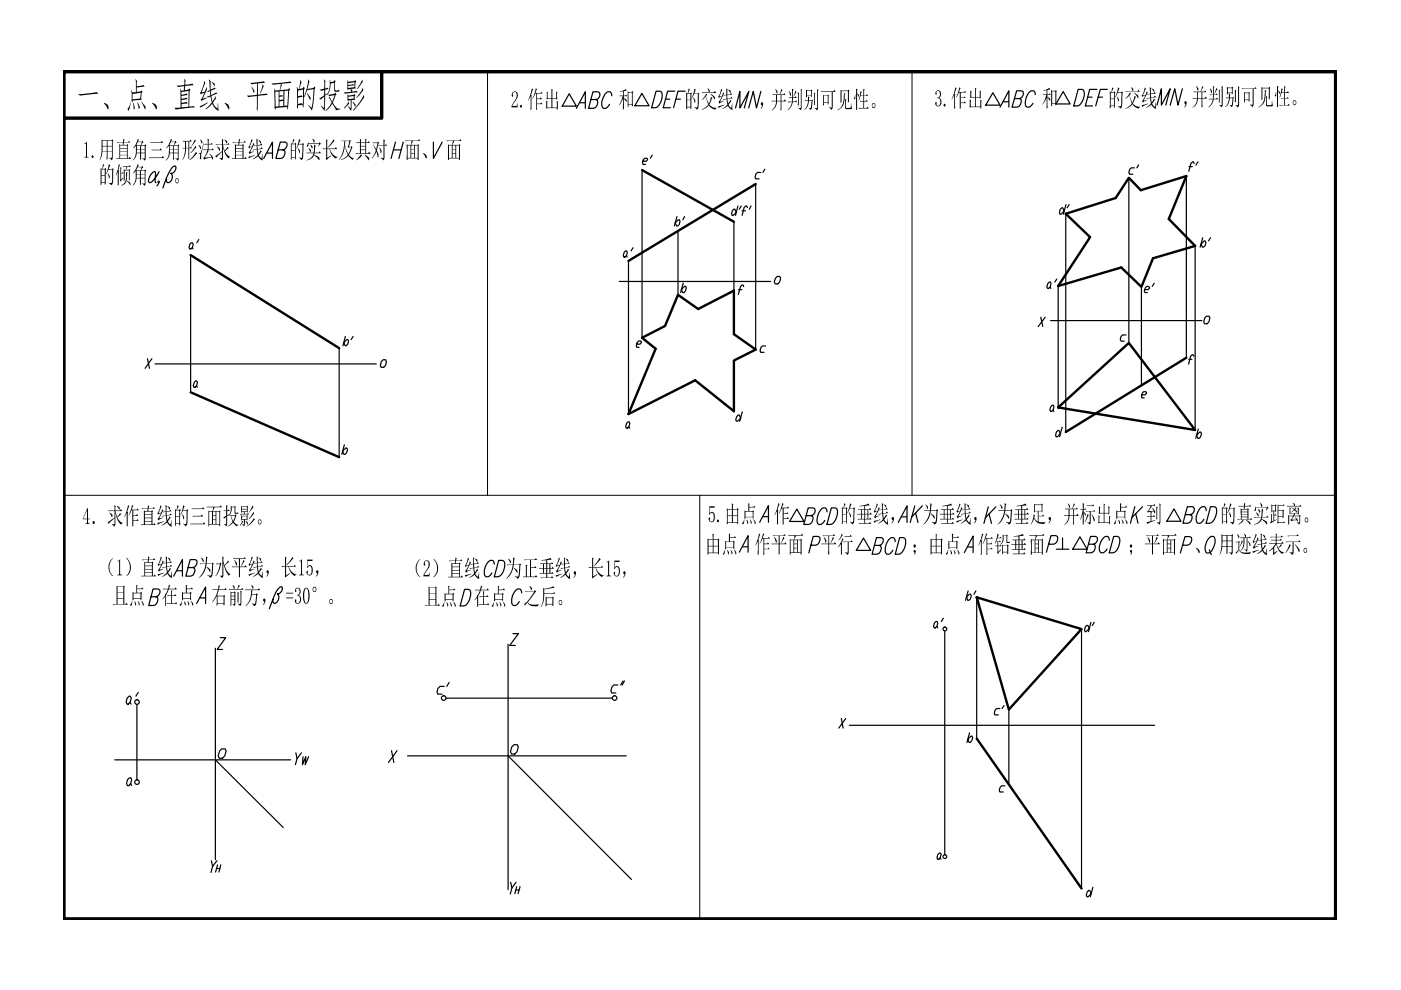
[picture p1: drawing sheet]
<svg xmlns="http://www.w3.org/2000/svg" width="297mm" height="210mm" viewBox="0 0 297 210" stroke-linecap="round" stroke-linejoin="round" font-family="sans-serif">
<!-- layer: 0 -->
<path d="M13.4 15.1h269.9v179.9h-269.9z" fill="none" stroke="#000" stroke-width="1"/>
<path d="M13.4 15.1h269.9v179.9" fill="none" stroke="#000" stroke-width=".25"/>
<path d="M13.4 15.1v9.9M103.4 15.1v89.9M193.4 15.1v89.9M13.4 105h269.9M148.4 105v90" fill="none" stroke="#000" stroke-width=".21"/>
<path d="M80.9 15.1v9.9h-67.5" fill="none" stroke="#000" stroke-width=".72"/>
<g fill="#000">
<path d="M16.6 20l3.9-.5 .4 .3-3.7 .5zM22 21.9l.6 .1a.8 .8 0 0 1 .2 1.2l-.3-.8zM32.2 21.9h.3l.5 .3a.67 .67 0 0 1 .1 1l-.4-.8zM47.7 21.8l.7 .5a.57 .57 0 0 1 0 .8z"/>
<path d="M37.5 18.1h.9a.55 .55 0 0 0 .6-.1 .55 .55 0 0 0 .1-.7v-.6l.3 .5-.1 .1a.39 .39 0 0 0 0 .6 .39 .39 0 0 0 .6 0l.9-.2 .2 .4-1.8 .1v.9l.7-.1 .2-.3 .3 .4-.2 .2-.1 3.3 1-.1 .2 .3-4 .4-.3-.4h1.3l-.1-4 .2 .4h.6v-.9l-1.3 .2zM38.5 19.5v.6l1.1-.3 .2 .3-1.3 .2v.6l1.1-.2 .2 .3-1.3 .2v.6l1.1-.2 .2 .3-1.3 .2v.7l1.4-.2 .1-3.3z"/>
<path d="M53.1 17.6l2.9-.4 .2 .4-1.5 .1v2.4l1.8-.3 .3 .4-2.1 .1-.1 3.2-.2-.6 .1-2.6-1.9 .3-.2-.3 2.1-.2v-2.4l-1.2 .2zM55.7 17.8l.3 .5-.8 1.5zM53.4 18.3l.2 .4a.86 .86 0 0 1 .2 1.1z"/>
<path d="M73.6 17l.2 .3 1.4-.1 .1-.2 .2 .3-.2 1.1 .2 .3-1.1 .2 .3 .3-.1 .3 1-.3 .2 .3-2.7 .4-.2-.3 1.6-.1-.2-.6h-.4l-.1 .2-.2-.3zM73.6 20l.3 .3 1.1-.2 .1-.2 .3 .3-.2 .1 .1 .9h-.8l.1 .3-.1 1.6-.1 .4-.6-1 .5 .5 .1-1.8-.5 .1-.1 .1-.2-.2zM73.8 17.6v.4l1.1-.2 .2 .3-1.3 .1v.5l1.3-.2 .1-1.1zM77 20.2l.2 .5-2.3 2.8v-.2l1.7-2.1zM73.9 20.5v.5l1.1-.1v-.6zM76.8 18.7l.2 .4-1.4 1.7 1.1-1.6zM76.8 16.8l.1 .6-1.2 1.5zM73.8 21.6l.2 .4-1 1.1zM74.8 21.6l.2 .2a.61 .61 0 0 1 .3 .9l-.6-1z"/>
<path d="M21.5 35.9v1.3h.7v-1.3zM21.5 37.3v1.3h.7v-1.3zM21.8 34.8l.3 .2-.4 .8h.5l.1-.2 .2 .3-.1 .1v3l-.2 .2v-.4h-.7v.3l-.2 .2v-3.7l.4 .2zM23.1 34.8l.3 .2-.4 .8h.8l.1-.2 .2 .3-.1 .2-.1 2.5a.45 .45 0 0 1-.4 .6l-.4-.4h.1a.36 .36 0 0 0 .5 0 .36 .36 0 0 0 0-.5l.1-2.3h-.8l-.5 .9zM22.8 36.7l.4 .5-.1 .6z"/>
<path d="M25.5 35.4l.3 .2-.1 .2v.9l.2-.2 .2 .3h-.4v1.2l.4-.3-.5 .8-.2-.2zM26.7 36.4l.3 .2-.2 1.8-.3 .6-.8 .4 .7-.7 .2-.3zM26.9 38.3l.6 .4a.35 .35 0 0 1 0 .6zM26 35.2h1.4l.1-.2 .3 .4h-.8l-.3 .6h.6l.1-.2 .2 .3-.1 .1v2l-.2 .1v-2.2h-.9v2.1l-.2 .1v-2.5l.5 .2v-.6h-.6zM25.2 34.8l.3 .2-.4 1 .2 .1-.1 3.1-.2 .2v-3l-.5 .7 .4-1z"/>
<path d="M28.7 16.9l.1-.1 .3 .5-.1 1 1.4-.3 .3 .4-1.7 .2v.9l.9-.1 .1-.2 .3 .3-.3 .2-.1 1.2 .2 .3-2 .1v.4l-.3-.5v-2l.3 .4 .7-.1v-2.3zM28.1 19.9v1.2l1.6-.2 .2-1.2zM30 21.6l.6 .7a.59 .59 0 0 1 .1 .9zM27.6 21.7v.9l-.4 .9-.2-.4 .4-.4zM29.1 21.8l.1-.1 .2 .5a.51 .51 0 0 1 0 .9zM28.2 21.8l.3 .5a.55 .55 0 0 1-.2 .9z"/>
<path d="M29.2 35.5l-.3 .6h.9l.2-.6zM29 36.3v.6h.7v-.6zM29.9 36.3v.6h.8v-.6zM29 37l-.1 .7h.8v-.7zM29.9 37v.7h.8v-.7zM29.2 34.7l.2 .3-.2 .4h.8l.2-.2 .2 .3-.5 .6h.7l.2-.2 .2 .3-.2 .2v2.5a.28 .28 0 0 1-.1 .4 .28 .28 0 0 1-.4-.2l-.2-.2h.5l.1-.1v-1h-.8v1.3l-.2 .2v-1.5h-.8l-.3 1-.5 .5 .6-1 .1-2.1-.4 .4-.2 .1 .7-1.1z"/>
<path d="M37.2 38a.47 .47 0 0 1 .7 .1 .47 .47 0 0 1-.1 .6 .47 .47 0 0 1-.6-.1 .47 .47 0 0 1 0-.6zM37.5 38a.32 .32 0 0 0-.3 .5 .32 .32 0 0 0 .6 0 .35 .35 0 0 0-.3-.5z"/>
<path d="M44.3 16.9l.1-.1 .3 .5-.1 1.6 .9-.3 .2 .2-.4 .2a.66 .66 0 0 0-.6 .4 .66 .66 0 0 0 .2 .7l.9-.5 .3 .2-.6 .3a.6 .6 0 0 0-.6 .8l.2 .6 .6-1.2 .1 .6-.3 .4a.84 .84 0 0 0 .2 1.3l.4 .4 .1-1.1 .1 1.6-.7-.5-.6-1-1.4 1.2v-.1l1-.9a.75 .75 0 0 0 .1-1.2l-.1-.6-.5 .3-.3-.2 .3-.1a.5 .5 0 0 0 .5-.2 .5 .5 0 0 0 0-.5l-.1-.4-.4 .2-.1-.2a.5 .5 0 0 0 .5-.2 .5 .5 0 0 0 0-.6zM43.3 17.2l.2 .5-.8 1.9 .7-.1 .3-1.1 .2 .6-.9 1.9 .8-.2v.1l-1.1 .6-.2-.3 .2-.1 .6-1.3-.8 .3-.1-.4 .3-.2 .4-1.3zM42.3 22.5l1.7-.8-.1 .2-1.3 .9zM44.9 17.3l.6 .5v.5l-.6-.7z"/>
<path d="M57.6 17.7l3.9-.4 .3 .3-2.2 .2 .2 .3-.4 .9v.1l1.7-.1 .2-.3 .2 .3-.2 .4-.3 3.9-.1-.6-2.5 .2v.4l-.2-.6-.1-3.8 .2 .3 1-.1 .2-1a.34 .34 0 0 0-.2-.3 .34 .34 0 0 0-.4 .1l-1 .1zM60.3 19.3v3.2l.4-.2 .2 .2 .2-3.3zM58.4 19.5v3.1l.7-.1v-3.1zM59.3 19.4v.9l.5-.1 .2 .2-.7 .1v.7l.6-.1 .2 .2v-2zM59.3 21.5v1h.8v-1.1z"/>
<path d="M63.6 17l.1-.1 .3 .5-.5 1.5 .7-.2 .1-.3 .3 .3-.1 .3-.1 3-.1 .8-.2-.6-.9 .1-.1 .8-.2-.6 .1-.4-.1-3.6 .3 .4h.2l.3-1.5zM63.2 19.2v1.2l.8-.2 .2 .3-1 .2v1.3l.7-.2 .3 .4v-3.2zM65.3 16.8l.3 .5-.4 1.6 1.2-.2 .2-.4 .3 .3-.2 .3-.3 3.1-.3 1.4-.8-1.1 .8 .5 .4-3.9-1.4 .2-.4 1.2-.2 .3v-.1l.5-1.6zM65.1 19.8l.4 .5a.64 .64 0 0 1 .2 1z"/>
<path d="M68.7 16.9v-.1l.3 .5-.1 1.5 .6-.2 .2 .3-.8 .1v1.1l.5-.3v.1l-.5 .4-.1 3.2-.7-1 .6 .4v-2.4l-.7 .6-.3-.2 1-.7v-1.1l-.6 .2-.3-.3 .9-.2zM69.6 20.1l1.3-.2 .2-.3 .3 .4-.3 .2-.2 .9a1.08 1.08 0 0 0 .3 1.6l.3 .3 .6 .1v.1l-.9 .2-.2-.6-.6-.8-.6 .9-.8 .6 1-1.2a.7 .7 0 0 0 0-1.1l-.3-.5 .3-.1 .4 1 .5-1.4-1.1 .2zM69.9 17l.2 .4 .7-.1 .1-.3 .2 .2-.1 .3v1.5l.2 .2 .6-.2 .2 .3-.3 .2-.7-.1-.1-.2v-1.6l-.8 .1-.2 1.5-.6 1 .6-1.6z"/>
</g>
<g fill="#000">
<path d="M115.9 19.4l.3 .3-.1 .1v1h.8v-2l.3 .2-.1 1.8h.8v-1.4l.3 .2-.1 .1v1.3l-.2 .2v-.3h-.8v1.9h1v-1.4l.2 .2v1.5l-.2 .2v-.4h-2.1l-.1 .2-.2-.3 .1-1.5 .3 .2-.1 1.3h.9v-1.9h-.8l-.1 .2-.2-.2 .1-.2zM205.7 19.2l.3 .2-.1 1.2h.8v-2l.3 .2-.1 .2v1.6h.8v-1.4l.3 .2-.1 1.4-.2 .1v-.2h-.8v1.9h.9v-1.5l.4 .3-.1 .1v1.4l-.3 .1v-.3h-2l-.1 .1-.2-.2 .1-1.5 .3 .2-.1 .1v1.2h.9v-1.9h-.8l-.1 .1-.2-.2zM17.9 30.4l.3-.1 .2-.3v3.2l.4 .2h-.9l.2-.1 .1-.3v-2.4zM89.6 32.5l.6 .2 .2 .3a.33 .33 0 0 1 .1 .3 .33 .33 0 0 1-.2 .3zM108.6 19.7l.4-.3h.3l.5 .4-.1 .9-1.1 1.7 .9 .1 .3-.6-.1 .9h-1.3l.2-.6 .9-1.6v-.8l-.3-.3a.5 .5 0 0 0-.5 .3 .5 .5 0 0 0 .1 .6 .28 .28 0 0 1-.4-.1 .28 .28 0 0 1 .1-.4zM161.4 21.7a.39 .39 0 0 1 .4 .3 .39 .39 0 0 1-.1 .4l-.3 .6h-.2l.2-.2a.33 .33 0 0 0 .2-.4 .33 .33 0 0 0-.2-.2zM198.5 19.3l.6-.1 .4 .3v.7l-.4 .5 .4 .3 .1 .7-.1 .6-.4 .2h-.4l-.4-.3a.28 .28 0 0 1 0-.4 .28 .28 0 0 1 .3-.1v.1a.4 .4 0 0 0 .3 .6 .4 .4 0 0 0 .4-.5l-.1-.9-.5-.2 .5-.5 .1-.5-.2-.5a.42 .42 0 0 0-.5 .2 .42 .42 0 0 0 0 .5 .29 .29 0 0 1-.4-.2 .29 .29 0 0 1 .2-.3zM251.2 21.5a.36 .36 0 0 1 .4 .2 .36 .36 0 0 1-.1 .5l-.2 .5-.2 .1 .1-.3a.35 .35 0 0 0-.1-.6zM24.9 118.9h.3l.3-.3v3l.4 .4h-1l.4-.3v-2.7zM63.4 118.9l.4-.1 .2-.2v3.1l.4 .3h-1l.4-.4v-2.4v-.2zM65.1 118.6h1.2l-.1 .3h-1v1.3l.2-.3h.6l.3 .5v.6l-.1 .5-.3 .5h-.5l-.4-.5a.22 .22 0 0 1-.1-.3 .22 .22 0 0 1 .4 .1 .42 .42 0 0 0 .4 .6 .42 .42 0 0 0 .4-.6l-.1-1-.2-.3-.4 .1-.3 .3zM90 119l.3-.2 .6 .1 .2 .9-.2 .6-1 1.5h.9l.3-.5-.1 .8h-1.2v-.4l1.1-1.9-.1-.8-.2-.2-.3 .1a.6 .6 0 0 0-.1 .8 .24 .24 0 0 1-.4 0 .24 .24 0 0 1 .1-.3z"/>
<path d="M128.6 119.1h.3l.2-.3v3.1l.5 .3h-1l.3-.3v-2.6zM150.4 107.3h1.1v.3h-1l-.1 1.3 .3-.3h.5l.3 .3 .1 .7-.1 .7-.4 .4h-.5l-.3-.5a.25 .25 0 0 1-.1-.3 .25 .25 0 0 1 .3-.1l.1 .2a.4 .4 0 0 0 .3 .6 .4 .4 0 0 0 .4-.5l-.1-1.1a.42 .42 0 0 0-.4-.3 .42 .42 0 0 0-.4 .4h-.1zM189.1 109.7a.35 .35 0 0 1 .5 .1 .35 .35 0 0 1-.1 .5l-.2 .4-.3 .2 .2-.2a.34 .34 0 0 0-.1-.6zM206.6 109.7a.29 .29 0 0 1 .4 0 .29 .29 0 0 1 0 .4l-.1 .5-.4 .3 .2-.2a.33 .33 0 0 0 .1-.3 .33 .33 0 0 0-.2-.3zM222.4 109.6a.52 .52 0 0 1 .5 .4 .52 .52 0 0 1-.2 .6l-.4 .3 .1-.2a.42 .42 0 0 0 0-.7zM233 107.3l.3 .3-.1 .1v1h.8v-1.9l.3 .2-.1 .1v1.6h.8v-1.4l.3 .2-.1 .1v1.4l-.2 .1v-.2h-.8v1.8h.9v-1.4l.3 .2-.1 .1 .1 1.5-.3 .1v-.3h-2l-.1 .1-.2-.2 .1-.2v-1.4l.3 .3-.1 .1v1.1h.9v-1.8h-.8l-.1 .1-.2-.2zM253.5 116.1l.4 .2 .3 .4a.34 .34 0 0 1 0 .5zM269.3 113.8h1.2v-.7l.3 .2-.1 .5h.9l.2-.3 .2 .4h-1.3v.6h.7l.2-.3 .2 .4h-1.1v.5h1l.2-.3 .3 .5h-1.5l.1 .5a.23 .23 0 0 0 .2 .3 .23 .23 0 0 0 .3-.2l.3-.6 .2 .4-.4 .2a.48 .48 0 0 0-.3 .6 .48 .48 0 0 0 .5 .4l.6 .2-.1 .1a.4 .4 0 0 1-.4 .2 .4 .4 0 0 1-.3-.4l-.5-.7-.3-1-.4 .8v1.1l.6-.4-.1 .3-.7 .6-.1-.3v-1.1l-.9 .6 .7-.6 .7-1h-1.2l-.1-.2h1.4v-.5h-.9l-.1-.1h1v-.6l-1.1 .1zM23.5 118.7l.4-.4-.5 1-.2 .8 .1 1.1 .6 1-.5-.5-.4-1 .1-1.1zM26.7 118.3l.7 .6 .4 1.1-.2 1.2-.8 1 .7-1.1v-1.1l-.1-.8zM55.8 127a.32 .32 0 0 1 .4 .1 .32 .32 0 0 1 0 .4l-.2 .5-.3 .3 .2-.3a.35 .35 0 0 0-.1-.6zM56.5 121a.3 .3 0 0 1 .5 0 .3 .3 0 0 1 0 .4l-.2 .6-.3 .2 .1-.2a.43 .43 0 0 0-.1-.7z"/>
<path d="M62.6 124.9l.3-.3h.4l.4 .4v.8l-.4 .4 .5 .4v.8l-.5 .6-.5-.1-.2-.4a.21 .21 0 0 1-.1-.3 .21 .21 0 0 1 .3 0 .42 .42 0 0 0 0 .5 .42 .42 0 0 0 .5 .1l.3-.3v-.8l-.3-.4h-.3v-.2l.4-.2 .1-.7a.39 .39 0 0 0-.5-.4 .39 .39 0 0 0-.2 .6v.1a.29 .29 0 0 1-.3-.2 .29 .29 0 0 1 .1-.4zM67.1 121a.38 .38 0 0 1 .4 .2 .38 .38 0 0 1-.1 .5l-.2 .5h-.2l.3-.6-.3-.2zM88.6 118.9l.5-.4-.3 .4-.5 1.1 .1 1.2 .7 1.2-.7-.7-.3-1 .1-.8zM91.9 118.5l.6 .7 .4 .8-.2 1.4-.8 1 .6-.9 .2-.5-.1-1.2zM111.1 118.6h2.3l.2-.3 .3 .4h-1.3v1.6h.7l.1-.3 .3 .4h-1.1v1.8h.8l.3-.3 .2 .5h-2.9l-.1-.2h.6v-2.5l.3 .2-.1 .1v2.2h.7v-3.5l-1.2 .1zM121.7 121.2a.44 .44 0 0 1 .5 .3 .44 .44 0 0 1-.2 .5l-.4 .5 .2-.3a.3 .3 0 0 0 .1-.3 .3 .3 0 0 0-.2-.3zM130.3 118.9h1.1l-.1 .3h-.9l-.1 1.2 .4-.4 .4 .1 .3 .6v.7l-.1 .5-.3 .3h-.5l-.3-.4a.25 .25 0 0 1-.1-.4 .25 .25 0 0 1 .3 0v.1a.43 .43 0 0 0 .4 .6 .43 .43 0 0 0 .4-.7l-.2-1a.42 .42 0 0 0-.4-.1 .42 .42 0 0 0-.3 .3h-.1zM132.2 121.2a.37 .37 0 0 1 .5 .2 .37 .37 0 0 1-.1 .5l-.2 .4-.3 .2 .1-.3a.35 .35 0 0 0 .2-.3 .35 .35 0 0 0-.2-.3z"/>
<path d="M145.7 19.9v1.3h.7v-1.3zM145.7 21.2v1.4h.7v-1.4zM146 18.7l.3 .3-.4 .8h.5l.1-.2 .2 .3-.1 .1v3l-.2 .1v-.3h-.7v.3l-.2 .1v-3.6l.3 .2zM147.2 18.8l.4 .2-.4 .8h.7l.2-.2 .2 .3-.1 .2-.2 2.8a.28 .28 0 0 1-.2 .3 .28 .28 0 0 1-.3-.3l-.3-.1h.2a.35 .35 0 0 0 .5-.1 .35 .35 0 0 0 0-.4l.1-2.4h-.8l-.6 1zM147 20.7l.4 .5-.1 .6z"/>
<path d="M150 18.8h.2a.4 .4 0 0 1 .3 .3 .4 .4 0 0 1-.2 .4zM148.8 19.6h2.5l.3-.3 .3 .4-3 .1zM149.7 19.8l.3 .3-1.2 1.1zM150.7 19.9l.7 .5a.36 .36 0 0 1 0 .6zM149.7 20.6l.4 1.1a.19 .19 0 0 0 .1 .2 .19 .19 0 0 0 .2 0 .19 .19 0 0 0 0-.2l.3-1.2 .4 .3-.2 .1-.3 .9a.58 .58 0 0 0 .4 .9l.5 .1a.19 .19 0 0 1 .3 0 .19 .19 0 0 1 0 .3l-.1 .2-.5-.2-.7-.5a.26 .26 0 0 0-.3-.2 .26 .26 0 0 0-.2 .3l-1.2 .6 1.2-.9a.52 .52 0 0 0-.1-.8z"/>
<path d="M167.3 19.3l.4 .6-.1 .4zM167.9 18.8l.4 .2-.2 .2v1.4h.4l.2-.2 .2 .4h-.8v.7h.5l.2-.2 .2 .4h-1l-.2 .8-.8 .9 .7-.9 .2-.7v-.1h-.8l-.1-.2h.9l.1-.7h-.7l-.1-.2h.8zM168.6 19.2l.3 .3-.6 .9zM169.1 19.5l.3 .3v2.5l-.3 .1zM169.8 18.8l.3 .2-.1 .2-.1 3.9a.22 .22 0 0 1-.2 .3 .22 .22 0 0 1-.2-.3l-.3-.3h.6z"/>
<path d="M171.1 19.3v1h.8v-1zM170.9 19l.2 .2h.8l.1-.2 .2 .2-.1 .2v1.1l-.2 .1v-.3h-.8v.3h-.2zM171.3 20.4l.3 .2-.1 .7h.6l.1-.2 .2 .2-.3 1.8-.3 .3-.3-.6a.36 .36 0 0 0 .4 0 .36 .36 0 0 0 .1-.5l.1-.9h-.6l-.3 1.2-.7 .8 .6-.9 .2-.9v-.2h-.6l-.1-.1h.7zM172.5 19.6l.4 .2-.2 .1 .1 2.3-.3 .1zM173.3 18.9l.3 .2-.2 .1v3.7a.28 .28 0 0 1-.1 .4 .28 .28 0 0 1-.4-.2l-.2-.3h.6z"/>
<path d="M174 19.3h2.7l.2-.3 .3 .5h-.6l-.1 3.4a.23 .23 0 0 1-.1 .4 .23 .23 0 0 1-.3-.3l-.3-.1v-.1a.29 .29 0 0 0 .4 0 .29 .29 0 0 0 .1-.3v-3h-2.2zM174.5 20.1l.2 .2h.8v-.2l.3 .2-.1 .1v1.7l-.2 .1v-.4h-.8v.5l-.2 .1zM174.7 20.3v1.4h.8v-1.4z"/>
<path d="M178.2 19l.2 .2h1.3l.2-.2 .2 .3-.1 .1v2.2l-.2 .2v-2.5h-1.4v2.4l-.2 .1zM178.9 19.7l.4 .2-.2 .2-.2 2-.6 .8-.7 .5 .7-.6 .3-.6 .3-1.1zM179.1 20.9l.4 .3-.1 .1v1.5l.9 .1 .1-.9 .1 .5a.37 .37 0 0 1 .1 .4 .37 .37 0 0 1-.3 .2h-1.1z"/>
<path d="M235.5 19.7v1.2h.7v-1.2zM235.5 21v1.4h.7v-1.4zM235.8 18.5l.3 .3-.4 .7h.5l.1-.2 .2 .3-.1 .2v3l-.2 .1v-.4h-.7v.3l-.2 .2v-3.6l.3 .1zM237.1 18.5l.2 .3-.3 .8h.7l.2-.2 .2 .3-.1 .1-.1 2.7a.33 .33 0 0 1-.3 .5 .33 .33 0 0 1-.4-.3l-.2-.2h.2a.49 .49 0 0 0 .5-.2 .49 .49 0 0 0 0-.6l.1-2h-.8l-.6 .9zM236.8 20.5l.4 .6-.1 .4z"/>
<path d="M239.8 18.5l.3 .2a.3 .3 0 0 1 .2 .3 .3 .3 0 0 1-.2 .3zM238.6 19.4h2.6l.2-.4 .3 .5h-3zM239.6 19.6l.2 .3-1.2 1.1zM240.5 19.7l.7 .5 .2 .3a.18 .18 0 0 1 0 .2 .18 .18 0 0 1-.2 .1 .18 .18 0 0 1-.1-.2zM239.5 20.4l.6 1.3 .4-1.4 .4 .3-.5 1.1a.54 .54 0 0 0 .4 .8l.9 .2a.6 .6 0 0 1-1 0l-.6-.6-.8 .7-.7 .2 1.1-.7a.67 .67 0 0 0 0-1.1z"/>
<path d="M243.8 18.5l.3 .2-.1 .2v.9h.6l.2-.3 .3 .3-1.1 .2v.7l.7-.1 .1-.3 .3 .3-1.1 .2 .2 .9 .5-.8 .2 .3-.4 .4a.56 .56 0 0 0 .2 1l.1 .1 .3-1v1.1a.19 .19 0 0 1-.1 .3 .19 .19 0 0 1-.2-.2l-.5-.5a.26 .26 0 0 0-.3-.2 .26 .26 0 0 0-.2 .3l-.8 .4 .8-.7a.86 .86 0 0 0 .1-1.1v-.3l-.7 .2-.2-.2 .8-.1v-.7l-.5 .1-.1-.2h.6zM244.2 18.8l.2 .1a.37 .37 0 0 1 .3 .2 .37 .37 0 0 1-.1 .4zM242.7 18.6l.3 .3-.7 1.3 .6-.1 .2-.7 .3 .2-1 1.8 .9-.2-1 .5-.2-.3 .7-1.2-.6 .4-.2-.4 .4-.4zM242 22.3l1.4-.3-1.2 .7z"/>
<path d="M254 19.5v1.3h.7v-1.3zM253.6 18.3l.5 .4-.1 .5zM253 19.4h1.5l.4-1.2 .3 .3-.6 .9h.7l.2-.2 .3 .3h-.9v1.3h.5l.2-.3 .3 .4h-1l.1 1.8-.3 .1v-1.9h-.7l-.3 1.2-.5 .5-.4 .2 .8-.9 .2-1h-.9l-.1-.1h1v-1.3l-.7 .1z"/>
<path d="M256.6 18.7l.3 .5-.1 .6zM257.2 18.2l.3 .2-.1 .2v1.5h.4l.1-.3 .3 .3h-.8l-.1 .8h.5l.2-.2 .3 .4h-1l-.3 .9-.8 .8 .7-1 .2-.6v-.1h-.7l-.1-.2h.9v-.8l-.6 .1-.2-.1h.8zM257.9 18.7l.2 .3-.6 .8zM258.4 19l.3 .2-.1 .1v2.4l-.2 .1zM259 18.2l.3 .2-.1 4a.26 .26 0 0 1-.2 .3 .26 .26 0 0 1-.3-.2l-.2-.2h.5z"/>
<path d="M260.3 18.7v.9h.9v-.9zM260.1 18.4l.3 .2h.7l.2-.2 .2 .2-.1 .2v1.1l-.2 .1v-.2h-.9v.2l-.2 .1zM260.5 19.8l.4 .3h-.1v.6h.5l.1-.2 .2 .2-.2 1.6a.24 .24 0 0 1-.2 .4 .24 .24 0 0 1-.3-.3l-.2-.1h.5l.1-1.5h-.5l-.3 1.2-.5 .6-.3 .1 .5-.6 .3-1v-.3h-.6l-.1-.1h.7zM261.8 19l.3 .2-.1 2.4-.2 .1zM262.5 18.3l.3 .2-.2 4.1a.28 .28 0 0 1-.3 .1 .28 .28 0 0 1-.2-.3l-.2-.1h.6z"/>
<path d="M263.3 18.7h2.7l.1-.3 .3 .4h-.6v3.6l-.3 .3-.5-.4 .1-.1a.27 .27 0 0 0 .3 0 .27 .27 0 0 0 .2-.2v-3.2l-2.2 .1zM263.8 19.5l.9 .1 .1-.1 .2 .2-.1 .1 .1 1.6-.3 .2v-.4h-.8v.5l-.1 .1zM263.9 19.8v1.3h.8v-1.3z"/>
<path d="M267.4 18.4l.3 .2h1.3l.1-.2 .3 .3-.2 .1v2.2l-.2 .2v-2.5h-1.3v2.4l-.3 .1zM268.2 19l.3 .3-.2 .2-.2 2.1-.7 .8-.6 .4 .9-.8 .2-.5zM268.4 20.3l.3 .3-.1 .1v1.5l.9 .1 .2-1 .2 .9-.2 .3h-1.2z"/>
<path d="M271.7 18.7l.3 .2-.3 .7h.6v-1.4l.3 .2-.2 .2v1h.5l.1-.3 .3 .4h-.9v1.1h.4l.2-.2 .2 .3h-.8v1.4h.6l.2-.3 .3 .4-2.2 .1-.1-.2h1.1v-1.4l-.7 .1v-.2h.7v-1.1h-.6l-.4 1zM270.5 19.5l.1 .4a.29 .29 0 0 1 0 .3 .29 .29 0 0 1-.3 .1zM270.7 18.2l.4 .2-.1 .1v.7a.41 .41 0 0 1 .3 .7l-.3-.6v3.3l-.3 .2z"/>
<path d="M22.8 31.1v1h.9v-1zM21.5 29.6l.2 .1h2l.1-.2 .2 .3-.1 .1v3.7l-.2 .4-.5-.6h.5v-1.2h-.9v1.5l-.2 .2v-1.7h-.9l-.2 1-.4 .8 .4-1.8zM21.7 29.9v1h.9v-1zM22.8 29.9v1h.9v-1zM21.7 31.1v1h.9v-1z"/>
<path d="M25.5 30.8v.6h1.4v-.6zM25.5 31.5v.6h1.4v-.6zM25.5 32.2v.6h1.4v-.6zM25.5 32.9v.7h1.4v-.7zM24.8 30.1h1.3v-.7l.3 .3-.1 .4h.9l.2-.3 .2 .4h-1.3l-.1 .5h.7l.1-.2 .2 .3-.1 .1v2.7h.2l.2-.3 .3 .4h-3.1l-.1-.1h.7v-3l.2 .1h.5l.1-.5-1.2 .1z"/>
<path d="M29.2 30.1l-.2 .7h.8l.3-.7zM29 30.9v.7h.7v-.7zM29.9 30.9v.7h.8v-.7zM29 31.7v.7h.7v-.7zM29.9 31.7v.7h.8v-.7zM29.2 29.4l.3 .3-.3 .3h.8l.2-.2 .2 .4-.5 .6h.7l.2-.2 .2 .3-.1 .1-.1 2.9a.28 .28 0 0 1-.3 .1 .28 .28 0 0 1-.2-.3l-.1-.1h.5v-1.1h-.8v1.3l-.2 .1v-1.4h-.7l-.3 1-.6 .5 .6-1 .1-2.1-.6 .5 .7-.9z"/>
<path d="M31.9 30.2h2.2l.2-.3 .3 .4h-2.6zM32.1 31.7h1.8l.2-.3 .2 .5h-2.1zM31.6 33.4h2.7l.2-.3 .3 .4-3.1 .1z"/>
<path d="M36.2 30.1l-.3 .6 .1 .1h.9l.2-.7zM36 30.9v.7h.7v-.7zM36.9 30.9v.7h.8v-.7zM36 31.7v.7h.7v-.7zM36.9 31.7v.7h.8v-.7zM36.2 29.4l.3 .3-.2 .3h.7l.2-.2 .3 .4-.6 .6h.8l.1-.2 .2 .3-.1 .1v2.6a.28 .28 0 0 1-.2 .4 .28 .28 0 0 1-.3-.3l-.2-.1 .5-.1v-1h-.8v1.3l-.2 .1v-1.4h-.7l-.3 1-.6 .5 .4-.4 .3-.7v-2l-.6 .5 .5-.6z"/>
<path d="M41.3 29.6l.3 .3-1.1 1.2zM41.4 30.9l.2 .3-1.2 1.3zM41.6 32.2l.2 .3-1.1 1.1-.5 .4 .8-.9zM39.4 30v1.4h.5v-1.4zM38.7 29.9h1.5l.2-.3 .3 .4h-.6v1.4l.4-.3 .2 .3h-.6v2.2l-.2 .2v-2.4h-.5l-.1 1.3-.2 .7-.5 .5 .4-.8 .2-1v-.7l-.4 .1-.2-.1h.6v-1.4h-.4z"/>
<path d="M44 29.4l.4 .2-.2 .9h.5l.2-.2 .2 .3h-.9v1.1h.7l.2-.3 .2 .4h-1.2l.2 .2-.9 1.4 1.4-.1-.3-.8 .7 .8v.4l-.2 .2a.38 .38 0 0 0-.2-.5 .38 .38 0 0 0-.4 .1l-1.1 .4-.2-.5 .6-.7 .3-.9-.8 .1-.2-.2h1.1v-1.1l-.7 .1-.1-.2h.8zM43.2 30.3l-.5 2.8a.37 .37 0 0 1-.3 .6v-.6a.38 .38 0 0 0-.3-.5v-.1a.6 .6 0 0 0 .6-.7zM42.1 30.7l.3 .3a.33 .33 0 0 1 .2 .3 .33 .33 0 0 1-.2 .3zM42.4 29.6l.1 .1a.44 .44 0 0 1 .4 .3 .44 .44 0 0 1-.2 .4z"/>
<path d="M47.6 29.6l.3 .1a.39 .39 0 0 1 .3 .3 .39 .39 0 0 1-.2 .4zM45.7 30.6h1.4v-1.2l.3 .3-.1 .9h.9l.2-.3 .3 .4h-1.4l.2 .8a.25 .25 0 0 0 .1 .4 .25 .25 0 0 0 .3-.3l.3-.5 .3 .3-.5 .4a.48 .48 0 0 0-.3 .4 .48 .48 0 0 0 .3 .5l.8 .5-.2 .2a.22 .22 0 0 1-.2 .2 .22 .22 0 0 1-.2-.3l-.7-1.1-.2-1.3v2.6a.3 .3 0 0 1-.2 .4 .3 .3 0 0 1-.4-.3l-.2-.1 .6-.1v-1.2l-1.2 1.2-.3-.4 1.5-.9v-1.4l-1.3 .1zM46 31.1l.6 .3v.6z"/>
<path d="M50 30.8v.6h1.4v-.6zM50 31.5v.6h1.4v-.6zM50 32.2v.6h1.4v-.6zM50 32.9v.7h1.4v-.7zM49.3 30.1h1.3l.1-.7 .3 .3-.2 .4h.9l.2-.3 .2 .4h-1.3l-.1 .5h.7l.1-.2 .2 .3-.1 2.8h.2l.3-.3 .2 .4h-3.1l-.1-.1h.7v-3l.2 .1h.5l.1-.5-1.2 .1z"/>
<path d="M54.4 29.4l.3 .2-.1 1.2 .6-.1 .2-.3 .3 .4-1.1 .1v.7l.7-.1 .1-.3 .3 .3-1.1 .2 .2 1 .5-.9 .2 .4-.4 .3a.55 .55 0 0 0-.2 .6 .55 .55 0 0 0 .5 .4v.1l.3-.9v.9a.2 .2 0 0 1 0 .4 .2 .2 0 0 1-.3-.1l-.5-.5a.25 .25 0 0 0-.3-.3 .25 .25 0 0 0-.2 .3l-.8 .4 1-.9-.1-1.2-.7 .2-.2-.2h.8v-.8l-.5 .1-.1-.2h.6zM54.8 29.7l.2 .1a.37 .37 0 0 1 .3 .2 .37 .37 0 0 1-.1 .4zM53.3 29.5l.3 .2-.7 1.4h.6l.2-.8 .3 .3-1 1.7 .9-.1-1 .5-.2-.4 .7-1.2-.6 .4-.2-.4 .5-.8zM52.6 33.2l1.4-.2-1.2 .6z"/>
<path d="M61.8 30.6v1.2h.8v-1.2zM61.8 31.9v1.4h.8v-1.4zM62.1 29.4l.3 .3-.3 .8h.4l.2-.2 .2 .3-.2 .1v3l-.1 .2v-.5h-.8v.4l-.1 .1v-3.6l.3 .2zM63.4 29.4l.3 .3-.3 .8h.7l.1-.2 .3 .3-.2 .1-.1 3a.26 .26 0 0 1-.3 .2 .26 .26 0 0 1-.2-.3l-.3-.1 .1-.1a.49 .49 0 0 0 .6-.2 .49 .49 0 0 0 0-.5v-2.1h-.8l-.5 1zM63.1 31.4l.5 .5-.1 .6z"/>
<path d="M65.8 30.7l.1 .1a.4 .4 0 0 1 .3 .3 .4 .4 0 0 1-.1 .4zM66.6 30.6l.4 .3-.3 1.5h.8l.3-.3 .3 .4h-1.4a.35 .35 0 0 0 0 .4 .35 .35 0 0 0 .4 .1l.6 .4v.6l-.7-.8a.3 .3 0 0 0-.3-.2 .3 .3 0 0 0-.3 .3l-.5 .4-.9 .3 1-.6 .4-.5 .1-.4h-1.4l-.1-.1h1.5zM65.4 31.4l.5 .3v.6zM66.2 29.4l.3 .2a.43 .43 0 0 1 0 .7zM65.3 30.1l.1 .2h2.2l.2-.2 .3 .5h-.3l-.3 .5 .2-.6h-2.3v.1a.29 .29 0 0 1 0 .4 .29 .29 0 0 1-.4 0z"/>
<path d="M69.1 29.5l.4 .2-.1 1.8h1.6l.2-.3 .3 .4h-1.6l.7 1.2 1 .5-.4 .3-.9-.8-.4-1.2h-.5v1.9l.8-.5-.9 .9-.2-.3 .1-2-.7 .1-.1-.2h.8zM70.7 29.5l.2 .4-1.4 1.4z"/>
<path d="M72.3 29.8h1.8l.1-.2 .2 .3-.4 1.2h.5v-.2l.2 .4-.6 1.2a.62 .62 0 0 0 .5 .9l.4 .2a.49 .49 0 0 1-.4 .2 .49 .49 0 0 1-.4-.4l-.4-.4-.7 .6-.8 .4 1.2-.9a.58 .58 0 0 0-.1-.9l-.3-1.4-.3 1.8-.9 1.3 .6-1.3 .4-1.5 .1-1.2-.6 .1zM73.2 29.9l-.1 .9 .5 1.4a.21 .21 0 0 0 .1 .3 .21 .21 0 0 0 .3-.1l.5-1.1-.5-.1-.1 .2-.2-.3 .4-1.2z"/>
<path d="M75.6 30.2h.7v-.8l.3 .2-.1 .6h1l-.1-.8 .4 .2-.2 .6h.4l.1-.3 .3 .4h-.8v2.2h.4l.3-.3 .3 .4-3.1 .1-.1-.2h.9v-2.2l-.6 .1zM76.5 30.3v.6h1v-.6zM76.5 31.1v.6h1v-.6zM76.5 31.8v.7h1v-.7zM76.5 32.7l.3 .3-1.3 1zM77.3 32.8l.7 .4 .3 .4a.18 .18 0 0 1 0 .3 .18 .18 0 0 1-.2 .1 .18 .18 0 0 1-.1-.3z"/>
<path d="M79 30.2h1l.2-.2 .2 .3-.5 1.6 .3 .7v.7l-.1 .1-.3-1.3-.9 1.5 .7-1.4a.49 .49 0 0 0-.2-.8l-.3-.7 .6 1 .3-1.4-.9 .1zM81.3 29.5l.3 .2-.1 1.1 .3-.2 .3 .3h-.6l-.1 2.9a.2 .2 0 0 1-.2 .2 .2 .2 0 0 1-.1-.3l-.4-.3 .6 .1v-2.6l-1 .1-.1-.2h1.1zM80.4 31.4l.5 .5-.1 .6z"/>
<path d="M87.2 32.6v.9h.6v-.9zM85.9 29.8h2.7l.2-.3 .3 .4h-1.7l.2 .1-.4 .7h1.3l.1-.1 .2 .2v3.1l-.3 .1v-.4h-2.1v.3l-.2 .1v-3.4l.9 .1 .1-.8-1.2 .1zM86.4 30.8v2.7h.6v-2.7zM88 30.8v2.7h.5v-2.7zM87.2 30.8v.8h.6v-.8zM87.2 31.7v.8h.6v-.8z"/>
<path d="M96 32.6v.9h.5v-.9zM94.6 29.8h2.8l.2-.3 .3 .4h-1.7l.1 .1-.3 .7h1.3l.1-.1 .2 .2-.1 3.1-.2 .1v-.4h-2.1v.3l-.2 .1v-3.4l.9 .1 .1-.8-1.2 .1zM95.2 30.8v2.7h.6v-2.7zM96.7 30.8v2.7h.6v-2.7zM96 30.8v.8h.5v-.8zM96 31.7v.8h.5v-.8z"/>
<path d="M113.6 18.7l.3 .3-.4 .7h1.1l.2-.2 .2 .3h-1.1v1.1h.6l.2-.3 .2 .4h-1v1h.7l.2-.3 .2 .4h-1.1v1.1l-.2 .1v-3.5h-.2l-.7 1.1zM112.8 18.7l.3 .3-.5 1.1 .2 .2-.1 2.9-.2 .1v-2.9l-.6 .9 .4-.7z"/>
<path d="M131.4 19.4l1.3-.5 .2 .3-.6 .1v1h.3l.1-.2 .3 .3h-.7v.4l.5 .3 .1 .5-.6-.7v2.2l-.2 .2v-2.4l-.9 1.5v-.1l.8-1.9h-.6l-.1-.1h.8v-.9zM133 19.3l.3 .2h.6l.2-.2 .2 .3-.2 .1 .1 2.8-.2 .1v-.4h-.7v.4l-.3 .2zM133.3 19.6v2.4h.7v-2.4z"/>
<path d="M154 18.7l.3 .3-.1 1.1 .6-.1 .2-.3 .3 .4-1.1 .1v.7l.7-.1 .2-.3 .2 .4-1.1 .1 .2 1 .4-.8 .3 .3-.3 .3a.58 .58 0 0 0-.3 .6 .58 .58 0 0 0 .5 .4l.3-.8v1a.21 .21 0 0 1-.1 .3 .21 .21 0 0 1-.3-.2l-.3-.3a.31 .31 0 0 0-.2-.3 .31 .31 0 0 0-.3 .1l-.9 .5 .8-.7a.95 .95 0 0 0 .1-1l-.1-.4-.6 .2-.2-.1 .8-.2v-.7l-.5 .1-.1-.1 .6-.1zM154.4 19a.48 .48 0 0 1 .5 .2 .48 .48 0 0 1-.1 .6zM152.9 18.8l.3 .3-.7 1.3h.6l.2-.8 .3 .2-1 1.8 .9-.2-1 .6-.2-.4 .7-1.2-.6 .4-.1-.4 .3-.6zM152.3 22.5l1.3-.3-1.2 .7z"/>
<path d="M164.7 20.1v1.3h.8v-1.3zM164.4 18.9l.4 .3 .1 .4-.2 .2zM163.8 20h1.5l.3-1.2 .3 .3-.5 .9h.7l.2-.2 .2 .3h-.8v1.3h.5l.2-.3 .3 .4h-1v1.8l-.2 .1v-1.9h-.8l-.3 1.3-.5 .5-.3 .1 .6-.6 .3-1v-.3h-.8l-.1-.1h.9v-1.3l-.6 .1z"/>
<path d="M182.4 19.3l.3 .2-.2 .7h.5v-1.4l.4 .2-.2 .2v1h.4l.2-.3 .3 .4h-.9v1.1h.4l.2-.2 .2 .3h-.8v1.4h.6l.1-.3 .3 .4-2.1 .1-.1-.2h1v-1.4l-.6 .1-.1-.2h.7v-1.1h-.5l-.5 1zM181.3 20.1v.4a.26 .26 0 0 1 .1 .3 .26 .26 0 0 1-.4 .1zM181.5 18.8l.3 .2-.1 .2 .1 .7a.3 .3 0 0 1 .3 .3 .3 .3 0 0 1-.1 .3l-.3-.6v3.3l-.2 .2z"/>
<path d="M185 21.9h.2a.49 .49 0 0 1 .4 .5 .49 .49 0 0 1-.6 .4l-.1-.2zM184.9 22.4a.35 .35 0 0 0 .7 0 .35 .35 0 0 0-.7 0z"/>
<path d="M203.4 18.5l.3 .2-.4 .8h1.1l.2-.3 .2 .4h-1.1v1.1h.6l.2-.3 .2 .4h-1v.9h.7l.1-.2 .3 .4h-1.1v1.1l-.2 .1v-3.5l-.2 .1-.6 1zM202.6 18.5l.2 .2-.4 1.2 .2 .2-.1 .1v2.7l-.2 .2v-2.9l-.6 .8 .6-1.2z"/>
<path d="M221.2 19.2l1.3-.6 .2 .4-.6 .1v.9h.3l.2-.2 .2 .3h-.7v.5l.5 .3 .1 .3-.1 .2-.5-.7v2.2l-.2 .1v-2.3l-.9 1.5 .8-2h-.6l-.1-.2h.8v-.8zM222.9 19.1l.2 .1h.6l.2-.1 .2 .2-.1 3h-.2v-.3h-.7v.4l-.2 .1zM223.1 19.4v2.4h.7v-2.4z"/>
<path d="M274.2 21.3h.1a.47 .47 0 0 1 .6 .5 .47 .47 0 0 1-.7 .4l-.1-.2zM274.3 21.5a.31 .31 0 0 0-.1 .5 .31 .31 0 0 0 .5-.1 .31 .31 0 0 0-.1-.4 .31 .31 0 0 0-.3 0z"/>
<path d="M18.5 107.7h.2v2.3h.3v.1h-.3v.7l.3 .3h-.9v-.1l.3-.1v-.8h-.8zM18.4 108.2l-.8 1.8h.8z"/>
<path d="M24.8 107.3l.3 .1a.36 .36 0 0 1 .3 .3 .36 .36 0 0 1-.1 .4zM22.9 108.2h1.4l-.1-1.1 .4 .2-.1 .9h.9l.2-.3 .3 .5h-1.4l.2 .8a.2 .2 0 0 0 .1 .3 .2 .2 0 0 0 .3-.2l.4-.6 .2 .4-.4 .3a.55 .55 0 0 0-.3 .5 .55 .55 0 0 0 .3 .5l.7 .5-.3 .3-.8-.9-.4-1.7-.1 2.8a.22 .22 0 0 1-.2 .2 .22 .22 0 0 1-.2-.2l-.3-.3h.5l.1-1.3-1.2 1.3-.3-.4 1.5-1v-1.3h-1.3zM23.2 108.7l.3 .1a.52 .52 0 0 1 .2 .9z"/>
<path d="M28 107l.3 .3-.4 .8h1.1l.2-.3 .2 .4h-1.1v1h.6l.1-.2 .3 .4h-1v.9h.6l.3-.2 .2 .3h-1.1v1.1l-.2 .2v-3.5h-.3l-.6 1.1 .6-1.2zM27.2 107.1l.2 .2-.4 1.1 .2 .3-.1 2.8-.2 .2v-3l-.6 .9 .6-1.3z"/>
<path d="M30.7 108.5v.5h1.4v-.5zM30.7 109.2v.6h1.4v-.6zM30.7 109.9v.6h1.4v-.6zM30.7 110.6v.6h1.4v-.6zM30 107.8h1.3l.1-.7 .3 .2-.2 .5h.9l.2-.3 .2 .4h-1.3l-.1 .5h.7l.1-.3 .3 .3-.2 .1v2.7h.2l.3-.3 .2 .4-3 .1-.2-.2h.7v-3l.2 .2h.5l.1-.5h-1.2z"/>
<path d="M30.8 119.4v.5h1.4v-.5zM30.8 120v.6h1.4v-.6zM30.8 120.8v.6h1.4v-.6zM30.8 121.5v.6h1.4v-.6zM30.1 118.6h1.3v-.6l.3 .2-.1 .4h.9l.2-.3 .2 .4h-1.3l-.1 .5h.7l.1-.2 .2 .3-.1 2.8 .4-.3 .3 .4h-3.1l-.1-.1h.7v-3l.2 .1h.5l.1-.5-1.2 .1z"/>
<path d="M35.1 107.1l.3 .2-.1 .1v1h.6l.2-.3 .3 .3-1.1 .1v.7l.7-.1 .2-.2 .2 .3-1.1 .1 .2 1 .5-.8 .2 .3-.4 .4a.59 .59 0 0 0-.1 .6 .59 .59 0 0 0 .4 .4l.3-.9v.9a.23 .23 0 0 1 0 .4 .23 .23 0 0 1-.4-.2l-.6-.7-1.1 .7 .6-.5a1.05 1.05 0 0 0 .3-1.3v-.2l-.7 .1-.1-.1 .8-.1-.1-.8-.4 .2-.2-.2 .6-.1zM35.5 107.3l.1 .1a.45 .45 0 0 1 .4 .7zM34 107.1l.3 .3-.7 1.4 .6-.1 .2-.8 .3 .3-1 1.7 .9-.1-1 .5-.2-.4 .7-1.1-.6 .3-.1-.4 .2-.3zM33.3 110.9l1.4-.4-1.2 .7z"/>
<path d="M35.2 118l.3 .2-.1 1.1 .6-.1 .1-.3 .3 .4-1 .1v.7l.7-.1 .1-.3 .3 .3-1.1 .2 .1 1 .6-.9 .2 .4-.4 .4a.6 .6 0 0 0-.2 .6 .6 .6 0 0 0 .5 .4l.3-.9-.1 1a.23 .23 0 0 1 0 .3 .23 .23 0 0 1-.3-.2l-.5-.4a.26 .26 0 0 0-.2-.2 .26 .26 0 0 0-.3 .2l-.7 .4 1-.9-.2-1.1-.6 .1-.2-.1 .8-.1v-.8l-.5 .1-.1-.1 .6-.1zM35.6 118.2l.2 .1a.41 .41 0 0 1 .2 .7zM34.1 118l.3 .3-.7 1.4 .5-.1 .3-.8 .2 .3-.9 1.7 .9-.1-.6 .2-.4 .3-.2-.4 .7-1.1-.6 .3-.2-.3 .4-.6zM33.4 121.8l1.4-.4-1.2 .7z"/>
<path d="M37.3 108.2v1.3h.7v-1.3zM37.3 109.6v1.3h.7v-1.3zM37.6 107.1l.3 .2-.4 .8h.5l.1-.2 .2 .3-.1 .2v2.9l-.2 .2v-.4h-.7v.3l-.2 .2v-3.7l.4 .2zM38.8 107.1l.3 .3-.3 .7h.8l.1-.2 .2 .3-.1 .2-.1 2.8-.4 .4-.5-.4 .2-.1a.47 .47 0 0 0 .5-.2 .47 .47 0 0 0 0-.6l.1-2h-.8l-.6 .9 .4-1zM38.6 109l.4 .6-.1 .5z"/>
<path d="M40.6 107.8h2.3l.1-.3 .3 .4-2.6 .1zM40.8 109.4h1.8l.2-.3 .3 .4h-2.2zM40.3 111h2.7l.3-.3 .2 .5h-3z"/>
<path d="M42.7 118.2l.3 .4a.41 .41 0 0 1 .1 .6zM43.7 118l.4 .2-.2 .1-.1 1.2h1.2l.1-.3 .2 .3-.1 .2-.2 2.3-.4 .5-.6-.6 .4 .1a.67 .67 0 0 0 .5-.9l.1-1.5h-1.2l-.6 1.9-1 1 1-1.5 .4-1.4-1.2 .1-.1-.2h1.3zM43.8 120.2l.7 .5v.6z"/>
<path d="M45.2 110.3v.8h.5v-.8zM43.8 107.4h2.8l.2-.3 .3 .5h-1.8l.2 .1-.4 .7h1.4l.1-.2 .2 .2-.1 3.1-.2 .1v-.4h-2.1l-.2 .5v-3.5l.8 .2 .2-.8h-1.2zM44.4 108.5v2.6h.5v-2.6zM45.9 108.5v2.6h.6v-2.6zM45.2 108.5v.7h.5v-.7zM45.2 109.4v.7h.5v-.7z"/>
<path d="M47.1 118l.4 .2-.1 .8 .2 .9 .7-1.1 .3 .4-.7 .5a.72 .72 0 0 0 .1 1.1l.3 .6 .5 .3-.1 .2a.25 .25 0 0 1-.3 .1 .25 .25 0 0 1-.2-.3l-.6-1.4-.2-1.1-.1 3.1-.3 .3v-.2l-.4-.3 .5-.1zM45.7 119.5h.9l.1-.3 .3 .4-.7 1.7-.6 .9 .6-1.4 .3-1.1h-.7z"/>
<path d="M48.9 107.3l.2 .1h.6l.1-.1 .2 .2-.1 .1v1.1l.5-.1 .1 .3-.6 .1-.2-.2v-1.2h-.6l-.1 1.2-.6 .6 .4-.7zM48.7 109.2h1.1l.1-.2 .3 .3-.4 1a.55 .55 0 0 0 .4 .9l.3 .1-.3 .3-.6-.6a.3 .3 0 0 0-.3-.1 .3 .3 0 0 0-.2 .3l-.9 .5 .9-.7a.87 .87 0 0 0 0-1.2l-.2-.4zM49 109.4l.4 1.1 .4-1.1zM47.9 107.1l.4 .2-.1 .1v.8l.3-.2 .2 .4h-.5v.8l.4-.2-.4 .4v1.8l-.3 .4-.4-.5h.4v-1.6l-.4 .5-.1-.4 .5-.3v-.9l-.5-.2h.5z"/>
<path d="M51.1 107.2l.2 .2h1l.1-.2 .2 .2-.1 1.2-.1 .1v-.2h-.7l.2 .2v.3h.5l.2-.3 .2 .4h-1.8l-.2-.1h1l-.2-.5h-.3l-.2 .2zM51.3 107.5v.4h1.1v-.4zM51.3 108v.4h1.1v-.4zM51.1 109.2l.2 .2h1l.1-.2 .2 .2-.1 .9-.2 .1v-.2h-.4v1a.23 .23 0 0 1-.1 .3 .23 .23 0 0 1-.3-.2l-.2-.1h.4v-1h-.4l-.2 .2zM51.4 110.4l.2 .2-.7 .9zM52.1 110.5l.2 .1a.39 .39 0 0 1 .3 .2 .39 .39 0 0 1-.2 .4zM51.3 109.5v.6h1v-.6zM53.5 107.2l.3 .4-1 1.1zM53.7 108.6l.2 .3-1.2 1.2zM53.8 109.8l.2 .4-.8 .9-.9 .5 .8-.7z"/>
<path d="M54.4 118l.3 .2-.1 1.1 .6-.1 .2-.3 .3 .4-1.1 .1 .1 .7 .6-.1 .2-.3 .3 .3-1.1 .2 .1 1 .5-.9 .3 .4-.5 .4a.58 .58 0 0 0 .3 1l.3-.9v1a.22 .22 0 0 1 0 .3 .22 .22 0 0 1-.3-.1l-.5-.5a.26 .26 0 0 0-.3-.2 .26 .26 0 0 0-.2 .2l-.8 .4 .8-.7a.82 .82 0 0 0 .1-1v-.3l-.7 .1-.1-.1 .8-.1v-.8l-.5 .1-.2-.1 .7-.1zM54.8 118.2l.1 .1a.42 .42 0 0 1 .5 .2 .42 .42 0 0 1-.1 .5zM53.4 118l.2 .3-.7 1.4 .6-.2 .2-.7 .3 .3-.9 1.7 .8-.1-1 .5-.1-.4 .7-1.1-.6 .3-.2-.3 .3-.5zM52.7 121.8l1.4-.3-1.2 .6z"/>
<path d="M54.9 110.1a.51 .51 0 0 1 .5 .5 .51 .51 0 0 1-.5 .6l-.2-.4zM54.9 110.3a.34 .34 0 0 0-.1 .6 .34 .34 0 0 0 .5 0v-.1a.34 .34 0 0 0 0-.4 .34 .34 0 0 0-.4-.1z"/>
<path d="M95.9 119.6v.5h1.5v-.5zM95.9 120.3v.5h1.5v-.5zM95.9 121v.6h1.5v-.6zM95.9 121.7v.6h1.5v-.6zM95.2 118.9h1.3v-.7l.4 .2-.2 .5h.9l.2-.3 .2 .3h-1.3l-.1 .6h.7l.1-.3 .2 .3-.1 .1v2.7h.2l.2-.3 .3 .4-3 .1-.2-.2h.7v-3l.2 .2h.6v-.6l-1.2 .1z"/>
<path d="M100.3 118.2l.3 .2-.1 .1v1h.6l.2-.3 .2 .3-1 .1v.7l.7-.1 .2-.2 .2 .3-1 .1 .1 1 .5-.8 .2 .3-.4 .4a.67 .67 0 0 0 .3 1l.3-.9-.1 .9a.23 .23 0 0 1 .1 .4 .23 .23 0 0 1-.4-.2l-.4-.4a.21 .21 0 0 0-.2-.2 .21 .21 0 0 0-.2 .2l-.9 .4 .6-.5a1.06 1.06 0 0 0 .3-1.3v-.2l-.7 .1-.1-.1 .8-.1-.1-.8-.4 .1-.2-.1 .6-.1zM100.7 118.5h.1a.45 .45 0 0 1 .4 .7zM99.2 118.2l.3 .3-.7 1.4 .6-.2 .2-.7 .3 .3-1 1.7 .9-.1-1 .5-.2-.4 .7-1.1-.6 .3-.1-.3 .4-.8zM98.5 122l1.4-.4-1.2 .7z"/>
<path d="M107.8 118.4l.2 .2a.55 .55 0 0 1 .2 .9zM108.8 118.2l.4 .2-.2 1.3h1.1l.1-.2 .3 .2-.2 .3-.1 2.1-.1 .4-.4 .3-.2-.4-.4-.1v-.1h.7l.2-.2 .1-2.2h-1.2l-.1 .8-.4 1.1-1.1 1.1 1-1.5 .4-1.3v-.2l-1.1 .1-.2-.2h1.3zM109 120.4l.7 .5v.6z"/>
<path d="M115.3 119.6v.9h.5v-.9zM116 119.6v.9h.5v-.9zM115.3 120.6v.9h.5v-.9zM116 120.6v.9h.5v-.9zM114.8 118.8l1.2-.2 .7-.3 .3 .4h-1v.8h.9l.1-.3 .3 .4h-.6v.9h.3l.2-.3 .3 .4h-.8v.9h.2l.2-.3 .3 .5h-1.4v.8h.8l.2-.3 .3 .3-2.6 .1-.1-.1h1.2v-.8h-1.3l-.1-.2h.7v-.9h-.7l-.1-.1h.8v-.9h-.5l-.1-.1h1.3v-.7z"/>
<path d="M119.6 118.2l.3 .2-.2 .1 .1 1h.6l.2-.3 .2 .3-1 .1v.7l.7-.1 .1-.2 .3 .3-1.1 .1 .2 1 .4-.8 .3 .3-.4 .3a.63 .63 0 0 0 .3 1.1l.2-.9v.8a.26 .26 0 0 1 .1 .3 .26 .26 0 0 1-.3 .2l-.7-.9-.5 .4-.7 .3 .8-.6a1.08 1.08 0 0 0 .2-1.2l-.1-.2-.7 .1-.1-.1 .8-.1v-.8l-.5 .1-.1-.1 .6-.1zM120 118.4l.1 .1a.45 .45 0 0 1 .3 .7zM118.5 118.2l.2 .3-.6 1.4 .5-.1 .3-.8 .3 .3-1 1.7 .9-.1-1 .5-.2-.4 .3-.3 .4-.8-.6 .3-.2-.3 .4-.5zM117.8 122l1.4-.4-1.2 .7z"/>
<path d="M151.3 115.9v1.3h.9v-1.3zM150 114.2l.2 .2h.9v-1.3l.3 .3-.1 .1v.9h.9l.1-.2 .2 .2-.1 3.1-.2 .1v-.3h-2v.2l-.2 .1zM150.2 114.5v1.2h.9v-1.2zM151.3 114.5v1.2h.9v-1.2zM150.2 115.9v1.3h.9v-1.3z"/>
<path d="M154 114.9v1.1h1.5v-1.1zM154.5 113.1l.3 .2v.6h.8l.2-.2 .3 .3h-1.3v.8h.6l.2-.2 .2 .3-.1 1.4-.2 .1v-.3h-1.5v.3l-.3 .1v-1.8l.3 .1h.5zM153.7 116.6v.6a.22 .22 0 0 1-.1 .3 .22 .22 0 0 1-.3-.1zM154.2 116.7l.3 .4-.1 .4zM154.9 116.7l.2 .1a.43 .43 0 0 1 0 .7zM155.6 116.5l.5 .7-.1 .4z"/>
<path d="M155.4 109.4v1.3h.9v-1.3zM154.1 107.8l.2 .1h.9v-1.2l.3 .2-.1 1h.9l.1-.2 .2 .3-.1 .1v2.9l-.2 .2v-.3h-2v.2l-.2 .1zM154.3 108.1v1.2h.9v-1.2zM155.4 108.1v1.2h.9v-1.2zM154.3 109.4v1.3h.9v-1.3z"/>
<path d="M158.1 108.5v1.1h1.5v-1.1zM158.7 106.7l.2 .1v.7h.9l.1-.3 .3 .4h-1.3v.8h.6l.2-.2 .2 .3-.1 .1v1.3l-.2 .1v-.3h-1.5v.2l-.3 .2v-1.9l.9 .2zM157.8 110.1v.5a.29 .29 0 0 1-.1 .4 .29 .29 0 0 1-.4 0zM158.3 110.2l.3 .4-.1 .5zM159 110.1l.4 .5-.2 .5zM159.7 110.1l.4 .4a.35 .35 0 0 1-.1 .6z"/>
<path d="M161.8 113.1l.2 .2-.3 .8h1.1l.2-.3 .2 .4h-1.2v1.1h.6l.2-.3 .3 .4h-1.1v1h.8l.1-.3 .3 .3h-1.2v1.2l-.2 .1 .1-3.5h-.2l-.7 1.1zM160.9 113.1l.3 .2-.4 1.1 .1 .3v2.8l-.3 .2 .1-2.9-.6 .8 .5-1.1z"/>
<path d="M163.9 113.5h2.2l.2-.3 .3 .4h-1.3v1.7h1l.2-.3 .3 .4h-1.5v2.1l-.2 .1v-2.2h-1.4l-.1-.1h1.5v-1.7l-1.1 .1zM166.1 113.8l.3 .3-.8 1zM164.2 113.9l.4 .6a.31 .31 0 0 1 .1 .3 .31 .31 0 0 1-.2 .2z"/>
<path d="M165.8 106.6l.3 .3-.3 .7h1.1l.1-.2 .3 .4h-1.2v1h.6l.2-.2 .3 .4h-1.1v.9h.7l.2-.3 .3 .4h-1.2v1.2h-.2v-3.4h-.2l-.6 1.1zM165 106.7l.3 .2-.5 1.2 .2 .1v2.9l-.3 .1v-2.9l-.4 .9h-.1l.6-1.6z"/>
<path d="M168.4 116.3v.8h.6v-.8zM167.1 113.4h2.7l.3-.3 .2 .5h-1.7l.2 .1-.4 .7h1.3l.1-.2 .2 .3v3l-.3 .1v-.4h-2.1v.3l-.1 .2v-3.5l.1 .2h.7l.2-.8h-1.3zM167.6 114.5v2.6h.6v-2.6zM169.1 114.5v2.6h.6v-2.6zM168.4 114.5v.8h.6v-.8zM168.4 115.4v.7h.6v-.7z"/>
<path d="M174.4 113.5h2.2l.2-.3 .3 .4h-1.3v1.7h1l.2-.3 .3 .4h-1.5v2.1l-.2 .1v-2.2h-1.4l-.1-.1h1.5v-1.7l-1.1 .1zM176.6 113.8l.3 .3-.8 1zM174.7 113.9l.5 .7a.18 .18 0 0 1 0 .3 .18 .18 0 0 1-.3-.1z"/>
<path d="M178.7 107.8v1.3h.7v-1.3zM178.7 109.2v1.4h.7v-1.4zM179 106.7l.3 .2-.4 .8h.5l.1-.2 .2 .3-.1 .1v3l-.2 .2v-.5h-.7v.4l-.2 .2v-3.7l.3 .1zM180.2 106.7l.3 .3-.3 .8h.7l.2-.2 .2 .3-.1 .1-.2 2.9a.28 .28 0 0 1-.3 .3 .28 .28 0 0 1-.2-.3l-.3-.2 .1-.1a.52 .52 0 0 0 .6-.1 .52 .52 0 0 0 0-.7l.1-1.9h-.8l-.6 .9zM180 108.6l.4 .5-.1 .6z"/>
<path d="M179 113.7h1.2l.2-.3 .2 .4h-1.5zM178.8 114.8h1.6l.2-.3 .2 .4h-.9v2.3a.27 .27 0 0 1 0 .4 .27 .27 0 0 1-.4-.2l-.4-.2 .2-.1a.27 .27 0 0 0 .3 .1 .27 .27 0 0 0 .1-.3v-2l-.8 .1zM178.5 113.1l.2 .3-.9 1.2zM178.6 114.2l.2 .2-.4 .7 .2 .2-.1 2.2-.2 .2v-2.4l-.6 .7z"/>
<path d="M182.7 108.1v.9h.5v-.9zM183.4 108.1v.9h.5v-.9zM182.7 109.1v.9h.5v-.9zM183.4 109.1v.9h.5v-.9zM182.2 107.3l1.3-.3 .6-.2 .2 .4-.9 .1v.7h.9l.2-.3 .2 .4h-.6v.9h.3l.2-.3 .3 .4h-.8v.9h.2l.2-.2 .3 .3h-1.4v.8h.9l.1-.3 .3 .5h-2.6l-.1-.2h1.2v-.8l-1.3 .1-.1-.2h.8v-.9h-.8l-.1-.1h.9v-.9l-.7-.1h1.3v-.7z"/>
<path d="M187 106.7l.3 .2-.1 .1v1l.6-.1 .1-.3 .3 .4-1 .1v.7l.7-.1 .1-.3 .3 .4-1.1 .1 .2 1 .5-.8 .2 .3-.4 .4a.5 .5 0 0 0 .2 .9l.1 .1 .3-.9-.1 1a.23 .23 0 0 1 .1 .4 .23 .23 0 0 1-.4-.2l-.3-.4a.27 .27 0 0 0-.2-.3 .27 .27 0 0 0-.3 .2l-.9 .4 .6-.5a.93 .93 0 0 0 .3-1.3v-.2l-.7 .1-.2-.1 .8-.1v-.8l-.5 .1-.1-.1 .6-.1zM187.4 106.9l.1 .1a.44 .44 0 0 1 .4 .2 .44 .44 0 0 1-.1 .5zM185.9 106.8l.3 .2-.7 1.4 .6-.1 .2-.8 .2 .3-.9 1.7 .9-.1-1 .5-.2-.4 .7-1.1-.6 .3-.2-.3 .4-.5zM185.2 110.5l1.4-.3-1.2 .7z"/>
<path d="M193.8 116.6a.52 .52 0 0 1 .4 .5 .52 .52 0 0 1-.3 .5h-.1a.35 .35 0 0 0 .2-.4 .35 .35 0 0 0-.3-.2zM193.7 115.6a.27 .27 0 0 1 .4 0 .27 .27 0 0 1 0 .3 .27 .27 0 0 1-.4 0z"/>
<path d="M196.2 107l.6 .5-.1 .4zM197.3 106.7l.3 .2-.2 1.3h1.1l.2-.3 .2 .3-.2 .5v1.7l-.3 .6a.26 .26 0 0 1-.2 .2 .26 .26 0 0 1-.3-.3l-.3-.3 .3 .1a.35 .35 0 0 0 .4 0 .35 .35 0 0 0 .1-.4l.2-2h-1.2l-.5 1.7-.6 .8-.6 .4 .9-1.1 .5-1.6v-.2l-1.1 .1-.1-.2h1.3zM197.4 108.9l.6 .4a.48 .48 0 0 1 .1 .7z"/>
<path d="M198.6 115.9v1.3h.9v-1.3zM197.3 114.2l.2 .2h.9v-1.3l.3 .3-.1 .1v.9h.9l.1-.2 .2 .2-.1 .2v2.9l-.2 .1v-.3h-2v.2l-.2 .1zM197.5 114.5v1.2h.9v-1.2zM198.6 114.5v1.2h.9v-1.2zM197.5 115.9v1.3h.9v-1.3z"/>
<path d="M200.3 108.1v.9h.5v-.9zM200.9 108.1v.9h.6v-.9zM200.3 109.1v.9h.5v-.9zM200.9 109.1v.9h.6v-.9zM199.7 107.3l1.2-.2 .7-.3 .3 .4-1 .1v.7h.9l.2-.3 .3 .4h-.7v.9h.3l.2-.3 .3 .4h-.8v.9h.2l.2-.2 .3 .3h-1.4v.8h.8l.3-.3 .3 .5h-2.6l-.2-.2h1.3v-.8l-1.4 .1-.1-.2h.8v-.9h-.8l-.1-.1h.9v-.9l-.7-.1h1.4v-.7z"/>
<path d="M201.3 114.9v1.1h1.5v-1.1zM201.8 113.1l.4 .2-.2 .6h.9l.2-.2 .3 .3h-1.4v.8h.8l.1-.2 .2 .3-.1 .1v1.3l-.2 .1v-.3h-1.5v.3l-.3 .1v-1.8l.3 .1h.6zM201 116.6v.4a.31 .31 0 0 1-.1 .4 .31 .31 0 0 1-.3 .1zM201.5 116.7l.3 .3-.1 .5zM202.2 116.7l.2 .1a.48 .48 0 0 1 0 .7zM202.9 116.5l.4 .5a.38 .38 0 0 1 0 .6z"/>
<path d="M204.5 106.7l.3 .2-.1 1.1 .6-.1 .2-.3 .3 .4-1.1 .1 .1 .7 .6-.1 .2-.3 .3 .4-1.1 .1 .1 1 .4-.8 .3 .3-.4 .5a.52 .52 0 0 0 .2 .8l.2 .1 .2-.9v1a.21 .21 0 0 1-.1 .4 .21 .21 0 0 1-.3-.2l-.3-.3a.36 .36 0 0 0-.5-.3l-.9 .5 .7-.5a1.07 1.07 0 0 0 .2-1.3v-.2l-.7 .1-.2-.1 .8-.1v-.8l-.5 .1-.1-.1 .6-.1zM204.9 106.9l.1 .1a.44 .44 0 0 1 .4 .2 .44 .44 0 0 1-.1 .5zM203.4 106.8l.3 .2-.7 1.4 .6-.1 .2-.8 .3 .3-1 1.7 .9-.1-1 .5-.2-.4 .7-1.1-.6 .3-.1-.3 .3-.6zM202.8 110.5l1.4-.3-1.3 .7z"/>
<path d="M209.1 113.1l.2 .2-.3 .8h1.1l.2-.3 .2 .4h-1.2v1.1h.7l.1-.3 .3 .4h-1.1v1h.7l.2-.3 .3 .3h-1.2l.1 1.2-.2 .1v-3.5h-.3l-.3 .8-.3 .3 .4-.9zM208.2 113.1l.3 .2-.4 1.2 .2 .2-.2 .1 .1 2.7-.3 .2 .1-2.9-.6 .8 .6-1.5z"/>
<path d="M212 107l.3 .3a.36 .36 0 0 1 .1 .6zM213 106.7l.4 .2-.2 .2-.1 1.1h1.2l.1-.3 .3 .3-.4 2.6-.4 .4-.6-.6 .3 .1a.6 .6 0 0 0 .6-.8l.1-1.6h-1.2l-.5 1.8-.6 .8-.5 .3 1-1.5 .4-1.3h-1.1l-.1-.2h1.2zM213.2 108.9l.7 .5v.6z"/>
<path d="M212.4 115.4l.3 .2h.9v-.2l.3 .2-.1 1.8-.2 .1v-.4h-1v.4l-.2 .1zM212.6 115.7v1.3h1v-1.3zM212.6 113.3l.2 .2h.5l.1-.2 .3 .3-.1 .1v1.1v.1h.5v.2l-.7-.1v-1.4h-.6l-.1 1.2-.5 .7 .4-1zM211.5 113.1l.3 .3-.3 .6h.4l.2-.2 .2 .3h-.8l-.3 .7h.6l.2-.3 .2 .4h-.5v.8h.2l.2-.2 .2 .3h-.6v1.2l.5-.4-.6 .9-.2-.3 .1-1.4-.4 .1-.2-.2h.6v-.8h-.3l-.3 .4z"/>
<path d="M215.5 114.5v.9h.4v-.9zM216.1 114.5v.9h.5v-.9zM215.5 115.5v.9h.4v-.9zM216.1 115.5v.9h.5v-.9zM214.9 113.7l1.3-.2 .6-.3 .3 .4-1 .1v.7h.9l.2-.3 .3 .4h-.7v.9h.3l.2-.3 .3 .4h-.8v.9h.2l.2-.2 .3 .4h-1.4v.8h.8l.3-.3 .2 .4h-2.6l-.1-.1h1.2v-.8h-1.3l-.1-.2h.8v-.9l-.8 .1-.1-.2h.9v-.9l-.6 .1-.1-.2h1.3v-.7l-1 .1z"/>
<path d="M216 108.1v.9h.5v-.9zM216.7 108.1v.9h.5v-.9zM216 109.1v.9h.5v-.9zM216.7 109.1v.9h.5v-.9zM215.5 107.3l1.1-.2 .8-.3 .3 .4-1 .1v.7h.9l.1-.3 .3 .4h-.6v.9h.3l.2-.3 .3 .4h-.8v.9h.2l.2-.2 .3 .3h-1.4v.8h.8l.2-.3 .3 .5h-2.6l-.1-.2h1.2v-.8l-1.3 .1-.1-.2h.7v-.9h-.7l-.1-.1h.8v-.9l-.6-.1h1.3v-.7z"/>
<path d="M219.4 107.1v1.2h1.4v-1.2zM219.2 106.8l.2 .2h1.4l.1-.2 .2 .2-.1 .1v1.5l-.2 .1v-.3h-.6v1h.7l.2-.3 .3 .4h-1.2v1.1l1.5 .1-.1 .1a.65 .65 0 0 1-.9 .3l-.8-.3-.7-.9-.6 1.3 .3-.8 .3-1.4 .3 .3-.1 .1a.99 .99 0 0 0 .5 1.2l.1-2.2h-.6l-.2 .3z"/>
<path d="M219.5 116.3v.9h.6v-.9zM218.2 113.4h2.8l.2-.3 .2 .5h-1.7l.2 .1-.1 .1-.3 .6h1.4l.1-.2 .2 .3-.1 3-.2 .2v-.5h-2.1v.3l-.2 .2v-3.5l.2 .2h.6l.2-.8h-1.3zM218.8 114.5v2.7h.6v-2.7zM220.3 114.5v2.7h.6v-2.7zM219.5 114.5v.8h.6v-.8zM219.5 115.4v.7h.6v-.7z"/>
<path d="M226.8 108v1.2h.7v-1.2zM226.4 106.7l.3 .3a.32 .32 0 0 1 .2 .4 .32 .32 0 0 1-.2 .2zM225.8 107.9h1.5l.4-1.2 .3 .3-.6 .9h.7l.2-.3 .2 .4h-.8v1.2h.5l.2-.3 .3 .5h-1v1.8h-.2v-1.8h-.7l-.4 1.2-.8 .7 .7-.8 .3-.8v-.3h-.9l-.1-.2h1v-1.2l-.7 .1z"/>
<path d="M231.5 109l.6 .9-.1 .7zM230.4 107.2h1.2l.2-.3 .2 .4h-1.5zM230.2 108.4h1.6l.2-.3 .2 .3h-.9v2.4a.27 .27 0 0 1-.2 .4 .27 .27 0 0 1-.4-.3l-.2-.2h.5v-2.3l-.7 .1zM230.6 109l.3 .2-.9 1.5zM229.6 106.6l.3 .3-.1 .1v.9l.3-.2 .2 .4h-.5v.4l.4 .5v.2l-.1 .2-.3-.8v2.6h-.2v-2.2l-.6 1.1 .6-2h-.5l-.1-.2h.6z"/>
<path d="M236.9 108.5v1.1h1.5v-1.1zM237.5 106.7l.3 .1-.1 .7h.9l.1-.3 .3 .4h-1.3v.8h.7l.1-.2 .2 .3-.1 .1v1.3l-.2 .1v-.3h-1.5v.2l-.2 .2v-1.9l.8 .2zM236.6 110.1v.5a.33 .33 0 0 1-.1 .3 .33 .33 0 0 1-.3 .1zM237.1 110.2l.3 .4-.1 .5zM237.8 110.1l.4 .5-.1 .5zM238.5 110.1l.4 .4a.35 .35 0 0 1 0 .6z"/>
<path d="M239.6 116.7a.33 .33 0 0 1 .5 .1 .33 .33 0 0 1-.1 .5l-.2 .3h-.2l.1-.1a.29 .29 0 0 0 .2-.3 .29 .29 0 0 0-.3-.2zM239.6 115.5a.29 .29 0 0 1 .4 0 .29 .29 0 0 1 0 .5 .29 .29 0 0 1-.4-.1z"/>
<path d="M243.1 107.1h1.4l.2-.3 .3 .4h-1l.2 .2-.7 1 1.1-.1-.3-.6 .4 .4a.39 .39 0 0 1 .1 .7 .45 .45 0 0 0-.8-.3l.2 .2-.1 .7h.4l.2-.2 .2 .3h-.8v1l.8-.2-1.7 .8-.1-.4 .9-.2v-1l-.7 .1-.2-.2h.9v-.9l-.6 .2-.2-.3 .4-.3 .4-.9-.7 .1zM245.2 107.3l.3 .3-.2 .1 .1 2.4-.2 .1zM245.8 106.7l.3 .2-.1 3.9a.27 .27 0 0 1 0 .3 .27 .27 0 0 1-.4 0l-.3-.3v-.1a.31 .31 0 0 0 .4 .1 .31 .31 0 0 0 .2-.4z"/>
<path d="M243 113.5h2.3l.1-.3 .3 .4h-1.2v1.7h.9l.2-.3 .3 .4h-1.4v2.1l-.3 .1v-2.2h-1.3l-.2-.1h1.5v-1.7l-1.1 .1zM245.2 113.8l.3 .3-.8 1zM243.3 113.9l.4 .5a.38 .38 0 0 1 0 .6z"/>
<path d="M247.6 116.3v.9h.5v-.9zM246.3 113.4h2.7l.2-.3 .3 .5h-1.7l.2 .1-.2 .1-.2 .6h1.3l.1-.2 .2 .3-.1 3-.2 .2v-.5h-2.1v.3l-.2 .2v-3.5l.2 .2h.7l.1-.8h-1.2zM246.8 114.5v2.7h.6v-2.7zM248.3 114.5v2.7h.6v-2.7zM247.6 114.5v.8h.5v-.8zM247.6 115.4v.7h.5v-.7z"/>
<path d="M259.2 107.8v1.3h.8v-1.3zM259.2 109.2v1.4h.8v-1.4zM259.5 106.7l.4 .2-.4 .8h.5l.1-.2 .2 .3-.2 .1 .1 3-.2 .2v-.5h-.8v.4l-.1 .2v-3.7l.3 .2zM260.8 106.7l.3 .3-.3 .8h.7l.1-.2 .3 .3-.2 .1-.1 2.8a.28 .28 0 0 1-.2 .4 .28 .28 0 0 1-.3-.3l-.3-.2h.2a.43 .43 0 0 0 .5-.2 .43 .43 0 0 0 0-.5v-2.1h-.7l-.6 .9 .4-1.2zM260.5 108.6l.5 .6-.1 .5z"/>
<path d="M260.3 114.8v1h.8v-1zM259 113.2l.2 .2h1.9l.1-.2 .2 .2v3.8l-.3 .5-.5-.6a.33 .33 0 0 0 .5-.2v-1h-.8v1.5l-.3 .1v-1.6h-.8l-.3 1.1-.3 .7 .3-1.5zM259.2 113.6v1h.8v-1zM260.3 113.6v1h.8v-1zM259.2 114.8v1h.8v-1z"/>
<path d="M263.3 108.1v.4h1.2v-.4zM263.3 108.6v.4h1.2v-.4zM263.3 109.1v.4h1.2v-.4zM263.3 109.7v.4h1.2v-.4zM262.5 107.3h1.3v-.7l.3 .2-.2 .5h1l.1-.3 .3 .4h-1.4v.5h.6l.1-.2 .2 .3-.1 2.1h.3l.2-.3 .3 .4-3 .1-.2-.2h.8l-.1-2.3 .7 .1v-.5h-1zM263.5 110.2l.2 .3-1.1 .8zM264.2 110.2l.9 .6v.5z"/>
<path d="M262.9 113.9h1.1l-.2-.7h.1a.47 .47 0 0 1 .2 .7h.7l.2-.2 .2 .4h-.7v2.6a.2 .2 0 0 1-.2 .3 .2 .2 0 0 1-.2-.3l-.3-.2 .4 .1 .1-.2v-2.3h-.5l-.1 1.8-.7 .9 .6-1.1v-1.6h-.6zM263.3 114.6l.3 .2-.7 1.1zM264.6 114.8l.5 .5-.1 .6zM262 114.9h.5l.2-.2 .2 .2-.2 .1v1.7l.3 .2 .7 .3h1.5l-.2 .3h-1l-.5-.1-.6-.4a.28 .28 0 0 0-.3-.3 .28 .28 0 0 0-.2 .4l-.2 .3-.2-.2 .6-.5v-1.7h-.5zM262.3 113.2l.4 .5v.4z"/>
<path d="M266.7 107.9l.5 .5-.1 .4zM267.5 107.9l.4 .2-.3 1.5h.9l.2-.3 .3 .4h-1.4a.45 .45 0 0 0 .5 .6l.2 .2a.47 .47 0 0 1 .2 .7l-.6-.8a.3 .3 0 0 0-.4-.2 .3 .3 0 0 0-.2 .3l-.4 .4-1 .3 .9-.5 .5-.6 .1-.4-1.4 .1-.2-.2h1.6zM266.3 108.7l.3 .2a.42 .42 0 0 1 .1 .6zM267.2 106.7l.2 .1a.45 .45 0 0 1 0 .7zM266.2 107.3l.1 .3h2.2l.2-.3 .3 .5-.3 .1-.3 .4 .1-.6-2.2 .1a.34 .34 0 0 1 0 .4 .34 .34 0 0 1-.4 .1z"/>
<path d="M267.3 113.1l.3 .2-.1 .1v1.1l.6-.1 .2-.3 .2 .3-1 .1v.8l.7-.1 .2-.3 .2 .3-1 .2 .1 .9 .5-.8 .2 .4-.4 .4a.6 .6 0 0 0 .3 .9l.2-.9 .1 1.1a.19 .19 0 0 1-.1 .3 .19 .19 0 0 1-.2-.2l-.4-.3a.3 .3 0 0 0-.1-.3 .3 .3 0 0 0-.4 .1l-.9 .5 .8-.7a.44 .44 0 0 0 .1-.7v-.7l-.7 .2-.1-.2 .8-.1-.1-.7-.4 .1-.2-.2h.6zM267.7 113.4h.3a.42 .42 0 0 1 .1 .7zM266.2 113.2l.3 .2-.7 1.4 .6-.1 .2-.8 .3 .3-1 1.7 .9-.1-1 .6-.2-.5 .7-1.1-.6 .4-.1-.4 .4-.6zM265.5 116.9l1.4-.3-1.2 .7z"/>
<path d="M269.7 107.2v1.1h.7v-1.1zM269.6 106.9l.1 .2h.7l.1-.2 .2 .2-.2 .2 .1 1.1-.2 .2v-.2h-.2v.8l.3-.2 .2 .3h-.5v1l.5-.2-1.3 .9-.1-.3 .2-.1v-1.7l.3 .2-.1 1.4 .3-.1v-2h-.3l-.1 .3zM270.9 106.9l.1 .2h1l.1-.2 .3 .3h-1.4v1h.9l.2-.2 .1 .3-.1 1.4-.2 .1v-.3h-.9v1.2h1.1l.1-.2 .3 .4h-1.4l-.1 .1-.3-.2 .2-.2zM271 108.3v1.1h.9v-1.1z"/>
<path d="M273 113.6h1.9l.2-.3 .3 .4h-2.3zM272.6 114.8h2.7l.1-.3 .3 .4h-1.4l-.1 2.5a.21 .21 0 0 1-.3 .2 .21 .21 0 0 1-.1-.2l-.4-.3h.6l.1-.1v-2.1l-1.4 .1zM273.4 115.3l.3 .3-1.1 1.6zM274.6 115.4l.8 1v.7z"/>
<path d="M272.8 107.3h1.6l-.3-.6a.38 .38 0 0 1 .4 .2 .38 .38 0 0 1 0 .4h1l.2-.3 .3 .4h-3zM273.4 107.6l.3 .1-.1 .2v.9h1.6v-1.2l.2 .2v1.2l-.2 .1v-.2h-.8l.2 .2-.2 .2h1l.1-.2 .3 .3-.1 .1-.1 1.4a.21 .21 0 0 1-.2 .3 .21 .21 0 0 1-.2-.2l-.3-.2 .6-.1v-1.2h-1.2l-.5 .7h1.1l-.3-.5 .5 .4 .1 .4-.2 .1a.52 .52 0 0 0-.8-.3l-.4 .3-.2-.5 .3-.1 .2-.5h-.8v1.7h-.2v-2l.2 .1h.9l.1-.3-.7-.1-.1 .1-.2-.2zM273.8 107.6l.3 .1a.36 .36 0 0 0 .4 .2 .36 .36 0 0 0 .2-.4l.2 .3a.26 .26 0 0 0-.3 .2 .26 .26 0 0 0 .3 .3v.4l-.2-.3a.36 .36 0 0 0-.4-.2 .36 .36 0 0 0-.3 .3l-.3 .2 .4-.4a.21 .21 0 0 0 .2-.2 .21 .21 0 0 0-.2-.2z"/>
<path d="M276.5 116.2a.49 .49 0 0 1 .6 .5 .49 .49 0 0 1-.5 .5l-.2-.3zM276.6 116.3l-.1 .3a.32 .32 0 0 0 .4 .4 .32 .32 0 0 0 .1-.5z"/>
<path d="M276.7 109.8h.1a.48 .48 0 0 1 .6 .2 .48 .48 0 0 1-.1 .6l-.1 .1a.53 .53 0 0 1-.6-.2 .53 .53 0 0 1 .1-.7zM276.8 109.9v.2a.32 .32 0 0 0 .1 .5 .32 .32 0 0 0 .4-.2 .32 .32 0 0 0-.1-.4z"/>
<path d="M24.7 124.1l.2 .3h1.2l.1-.3 .3 .3-.1 .1v3.6h.2l.2-.3 .3 .4-3.1 .1-.1-.2h.8zM24.9 124.4v1.2h1.2v-1.2zM24.9 125.7v1.1h1.2v-1.1zM24.9 126.9v1.2h1.2v-1.2z"/>
<path d="M28.3 125.8v1.1h1.5v-1.1zM28.9 124l.3 .1-.1 .7h.9l.2-.3 .2 .4h-1.3v.8h.7l.1-.2 .2 .3-.1 .1v1.3l-.2 .1v-.3h-1.5v.2l-.2 .1v-1.8l.2 .2h.6zM28 127.5v.4a.33 .33 0 0 1 0 .4 .33 .33 0 0 1-.4 0zM28.5 127.5l.4 .4-.2 .5zM29.2 127.5l.4 .5-.1 .4zM30 127.5l.5 .5-.2 .5z"/>
<path d="M34.5 124.8h1.1l.2-.9 .3 .3-.3 .6h1.2l.2-.3 .3 .5h-1.7l-.6 1.2v2.1l-.2 .2v-2.1l-.6 .6 .5-.6 .1-.5h.2l.4-.9h-.9zM36.2 125.1l.4 .2-.2 .1v.8h.6l.2-.2 .2 .4h-1v1.5h.7l.2-.2 .3 .3-2.2 .1-.1-.2h1v-1.5h-.7l-.1-.2h.8z"/>
<path d="M38.8 125.8v1.1h1.5v-1.1zM39.4 124l.3 .1-.1 .7h.9l.2-.3 .2 .4h-1.3v.8h.7l.1-.2 .2 .3-.1 .1v1.3l-.2 .1v-.3h-1.5v.2l-.2 .1v-1.8l.2 .2h.6zM38.5 127.5v.5a.28 .28 0 0 1-.1 .3 .28 .28 0 0 1-.3 0zM39 127.5l.3 .3a.28 .28 0 0 1 .1 .3 .28 .28 0 0 1-.2 .2zM39.7 127.5l.3 .2a.35 .35 0 0 1 .2 .3 .35 .35 0 0 1-.3 .3zM40.5 127.5l.5 .5-.2 .5z"/>
<path d="M46.1 126.4v1.5h1.3v-1.5zM45 125h1.2l.2-.9 .2 .1-.2 .8h1.2l.2-.3 .3 .4h-1.7l-.4 1 .1 .2h1.3l.1-.2 .2 .3-.1 .1v1.8l-.2 .1v-.4h-1.3v.3l-.2 .1 .1-2-.6 .9-.5 .4 .9-1.4 .4-1.1-1.1-.1z"/>
<path d="M49.1 125.7v.6h.6v-.6zM49.1 126.4v.7h.6v-.7zM48.5 124.9h1.8l.3-.9 .3 .2-.5 .7h.7l.2-.2 .3 .3-3 .1zM50.4 125.5l.3 .2-.1 2-.2 .1zM51 125.2l.3 .3-.1 .1v2.5a.26 .26 0 0 1-.2 .3 .26 .26 0 0 1-.3-.2l-.3-.2a.33 .33 0 0 0 .6-.2zM49.3 124l.4 .3a.29 .29 0 0 1 .1 .3 .29 .29 0 0 1-.2 .2zM48.8 125.4l.3 .1h.6l.1-.2 .2 .3-.1 2.6a.18 .18 0 0 1-.2 .3 .18 .18 0 0 1-.2-.2l-.2-.2 .4-.1v-.8h-.6v1.2l-.3 .1z"/>
<path d="M49.4 118.3h2.3l.1-.2 .3 .4h-1.2v1.6h.9l.3-.3 .3 .5h-1.5v2l-.2 .2v-2.2h-1.4l-.2-.2h1.6v-1.6h-1.1zM51.6 118.7l.3 .3-.7 1zM49.7 118.8l.5 .5v.6z"/>
<path d="M52 125h2.7l.2-.3 .2 .4h-1.6v.2l-.1 .7h.9l.1-.2 .3 .3-.2 .1-.2 2.1a.3 .3 0 0 1-.4 .2 .3 .3 0 0 1-.2-.3l-.3-.2h.3a.37 .37 0 0 0 .4-.1 .37 .37 0 0 0 .1-.4l.1-1.4h-.9l-.5 1.5-.8 .9 .8-1.2 .3-1.1 .1-1.1-1.2 .1zM53.3 124l.2 .2a.36 .36 0 0 1 .1 .6z"/>
<path d="M60.4 118l.3 .2-.1 1.8h1.7l.2-.3 .3 .4h-1.6l.6 1.1 1.1 .6-.4 .4-.8-.8-.5-1.3h-.6v1.9l.9-.4-.9 .9-.2-.3v-2.1l-.6 .1-.1-.2h.7zM62 118.1l.2 .3-1.4 1.4z"/>
<path d="M60.6 125.7h1.6v.1h-1.6zM60.6 126.7h1.6v.2h-1.6z"/>
<path d="M64.8 124.8l-.3 .9 .1 1.8a.34 .34 0 0 0 .4 .4 .34 .34 0 0 0 .3-.5v-1.9l-.1-.6zM64.5 124.8l.3-.2h.3l.5 .7v1.3l-.2 1.1a.59 .59 0 0 1-.7 .2 .59 .59 0 0 1-.4-.7l-.1-1.5z"/>
<path d="M66.4 124.6a.51 .51 0 0 1 .7 .1 .51 .51 0 0 1-.2 .8h-.3l-.2-.1zM66.5 124.7l-.1 .1a.34 .34 0 0 0 .1 .5 .34 .34 0 0 0 .4 0 .34 .34 0 0 0 0-.5l-.1-.2z"/>
<path d="M70 127a.51 .51 0 0 1 .6 .5 .51 .51 0 0 1-.6 .5l-.2-.4zM70 127.2l-.1 .2a.31 .31 0 0 0 .1 .4 .31 .31 0 0 0 .4-.1 .34 .34 0 0 0 0-.4 .34 .34 0 0 0-.4-.1z"/>
<path d="M90.9 124.4l.2 .2h1.2l.1-.3 .2 .3-.1 3.7h.2l.2-.3 .4 .4-3.1 .1-.1-.2h.8zM91.1 124.7v1.1h1.2v-1.1zM91.1 125.9v1.1h1.2v-1.1zM91.1 127.2v1.1h1.2v-1.1z"/>
<path d="M94.5 126v1.1h1.5v-1.1zM95 124.2l.4 .2-.2 .6h.9l.2-.3 .2 .4h-1.3v.8h.8l.1-.2 .2 .3-.1 .1v1.3l-.2 .1v-.3h-1.5v.2l-.2 .1v-1.8l.2 .2h.6zM94.2 127.7l-.1 .5a.26 .26 0 0 1 0 .3 .26 .26 0 0 1-.3 .1zM94.7 127.7l.3 .4-.1 .5zM95.4 127.7l.4 .5-.1 .4zM96.2 127.6l.4 .7-.1 .4z"/>
<path d="M100.7 125h1.1l.2-.9 .3 .3-.3 .6h1.2l.2-.3 .3 .5h-1.8l-.5 1.2v2.2l-.2 .1v-2.1l-.6 .6 .6-.8v-.3h.1l.5-.9h-1zM102.4 125.3l.3 .2-.1 .1v.8h.5l.2-.2 .3 .4h-1v1.5h.7l.2-.2 .2 .4h-2.1l-.1-.2h.9v-1.5h-.6l-.2-.2h.8z"/>
<path d="M105 126v1.1h1.5v-1.1zM105.6 124.2l.3 .2-.2 .6h.9l.2-.3 .3 .4h-1.4v.8h.8l.1-.2 .2 .3-.1 .1v1.3l-.2 .1v-.3h-1.5v.2l-.2 .1v-1.8l.2 .2h.6zM104.7 127.7v.4a.34 .34 0 0 1-.4 .5v-.1zM105.2 127.7l.2 .2a.47 .47 0 0 1 0 .7zM105.9 127.7l.4 .5-.1 .4zM106.6 127.7l.5 .6-.1 .4z"/>
<path d="M112.3 124.2l.3 .3a.38 .38 0 0 1 0 .7zM111.3 125.3h2l.1-.2 .3 .4-1.4 1.7a.51 .51 0 0 0-.2 .7l.8 .3 1.4-.1-.1 .2a.8 .8 0 0 1-1 .3l-.6-.1-.5-.4a.28 .28 0 0 0-.2-.3 .28 .28 0 0 0-.4 .2l-.2 .4-.2-.3 .7-.5 1.5-2.2-1.9 .1z"/>
<path d="M115.2 124.6l.4 .2 1.1-.2 .6-.3 .2 .4-2.1 .3v.8h1.9l.2-.3 .2 .4h-2.3l-.1 1.6-.6 1.3 .4-1.5zM115.7 126.5l.2 .2h1.2l.1-.2 .2 .3-.1 1.6-.2 .1v-.3h-1.2v.3l-.2 .1zM115.9 126.8v1.2h1.2v-1.2z"/>
<path d="M118.6 127.3a.51 .51 0 0 1 .6 .4 .51 .51 0 0 1-.4 .6l-.3-.3zM118.7 127.4l-.1 .1a.35 .35 0 0 0 0 .5 .35 .35 0 0 0 .5 0 .35 .35 0 0 0-.1-.5z"/>
<path d="M125.5 118.2l.4 .2-.1 .2v1.6h1.6l.3-.2 .2 .3-1.5 .1 .4 .9 .7 .6 .5 .1-.1 .1a.51 .51 0 0 1-.5 .2 .51 .51 0 0 1-.4-.4l-.5-.8-.2-.8h-.5v1.9l.8-.4-.9 .9-.2-.3v-2.1l-.6 .1-.1-.2h.7zM127.1 118.3l.3 .3-1.5 1.4z"/>
<circle cx="19.6" cy="33.3" r=".25"/>
<circle cx="110.5" cy="22.5" r=".26"/>
<circle cx="200.2" cy="22.3" r=".26"/>
<circle cx="19.9" cy="110.8" r=".27"/>
<circle cx="152.3" cy="110.5" r=".27"/>
</g>
<g fill="none" stroke="#000" stroke-width=".25">
<path d="M120.7 19.9l1.5 2.6h-3zM136.1 19.8l1.5 2.6h-3zM139.1 19.3h.8a1.06 1.06 0 0 1 .5 1.4 2.03 2.03 0 0 1-2.2 2.1zM143.1 19.3h-1.6l-.9 3.5h1.5M145.3 19.3h-1.6l-.9 3.5M161.3 19.4l-.9 3.5-.7-3.5-1 3.5M210.5 19.7l1.5 2.6h-3zM225.4 19.4l1.5 2.6h-3zM228.6 19h.8a1.16 1.16 0 0 1 .5 1.3 2.99 2.99 0 0 1-1.4 2.2h-.8zM232.6 19h-1.6l-.9 3.5h1.5M234.8 19h-1.5l-1 3.5M250.7 18.8l-.9 3.5-.7-3.5-1 3.5"/>
<path d="M33.7 36.4l-.7 1.1a1.71 1.71 0 0 1-1.3 1.2 1.12 1.12 0 0 1 .2-1.5 1.19 1.19 0 0 1 1-.8l.1 .5-.1 1.3 .1 .5h.1M33.7 38.6l-.1 .1-.1-.1 .1-.2a.9 .9 0 0 1-.3 1M35.3 37.9v.7l.2 .1a1.17 1.17 0 0 0 1-.8 1.17 1.17 0 0 0-.3-1.2 1.09 1.09 0 0 0 1-1.5 1.42 1.42 0 0 0-1.3 1.2l-1.4 3.5M55.9 33.6l1.9-3.5v3.5M56.6 32.5h1.1M59 31.8h1a1.11 1.11 0 0 0 .8-1.5l-.3-.2h-1.1l-.9 3.5h1a1.24 1.24 0 0 0 .8-1.7l-.3-.1M83.4 31.8h1.6M83.8 30.1l-.9 3.5M85.5 30.1l-.9 3.5M91.9 30.1v3.5l1.9-3.5M122.2 23l1.9-3.5v3.5M122.9 21.8h1.2"/>
<path d="M125.3 21.1h1.1a.92 .92 0 0 0 .7-.7 .92 .92 0 0 0-.3-.9h-1.1l-.9 3.5h1a1.3 1.3 0 0 0 .8-1.7l-.2-.2M129.7 20.3v-.3l-.3-.5a1.17 1.17 0 0 0-1.3 .8 2.08 2.08 0 0 0-.1 2.7 1.25 1.25 0 0 0 1.2-.9M136.1 36.1v35.5M141.1 21h.9M143.3 21h1M155.9 22.9l1-3.5v3.5l1.9-3.5-1 3.5M160.2 39v35.1M212 22.7l1.9-3.5v3.5M212.7 21.6h1.2M215.1 20.9h1a1.11 1.11 0 0 0 .8-1.5l-.3-.2h-1.1l-.9 3.5h1a1.28 1.28 0 0 0 .8-1.6l-.3-.2M219.5 20.1l-.2-.7a.91 .91 0 0 0-1.4 .7 2.05 2.05 0 0 0-.2 2.6 1.28 1.28 0 0 0 1.3-.8M230.6 20.6h.9"/>
<path d="M232.8 20.6h1M239.3 37.7v35M245.3 22.3l.9-3.5v3.5l1.9-3.5-.9 3.5M251.5 37.3v38.5M40.4 54.1v29.1M131.3 59.7h32.1M133.3 55.3v32.5M143.7 49v13.5M155.6 47v14.6M226 45.3v46.3M253.4 52.1v39.1M32.9 77.2h46.9"/>
<path d="M71.9 73.8v23.1M222.7 68h32.1M224.4 60.6v25.8M242 60.8v20.9M104.8 119.6l-.2-.6-.2-.2a1.51 1.51 0 0 0-1.5 1.3 2.06 2.06 0 0 0 .1 2.2 1.2 1.2 0 0 0 1.3-.8M105.7 118.8h.8a1.03 1.03 0 0 1 .5 1.3 1.98 1.98 0 0 1-2.2 2.2zM156.7 117.1l1.9-3.5v3.5M157.4 115.9h1.2M161.1 110.7l1.8-3.5v3.5M161.7 109.5h1.2M168.9 107.9l1.6 2.7h-3.1zM170.9 109.3h1.1a.92 .92 0 0 0 .8-.6 .92 .92 0 0 0-.4-1h-1l-1 3.5h1.1a1.3 1.3 0 0 0 .8-1.7l-.3-.2"/>
<path d="M171.9 115.6h1.1a1.3 1.3 0 0 0 .8-1.7l-.3-.2h-1.1l-.9 3.5M175.3 108.5v-.3l-.3-.5a1.17 1.17 0 0 0-1.3 .8 2.08 2.08 0 0 0-.1 2.7 1.25 1.25 0 0 0 1.3-.9M176.3 107.7h.8a1.11 1.11 0 0 1 .4 1.3 2.03 2.03 0 0 1-2.2 2.2zM183.1 114.1l1.5 2.6h-3zM185.4 115.6h1a1.08 1.08 0 0 0 .8-1.4l-.3-.2h-1.1l-.9 3.5h1.1a1.24 1.24 0 0 0 .7-1.7l-.3-.2M189.8 114.8l-.2-.6-.2-.2a1.51 1.51 0 0 0-1.5 1.3 2.1 2.1 0 0 0 .1 2.2 1.17 1.17 0 0 0 1.3-.8M190.4 110.8l1.9-3.5v3.5M190.7 114h.8a1.06 1.06 0 0 1 .5 1.3 2.03 2.03 0 0 1-2.2 2.2zM191.1 109.6h1.2M194 107.3l-1 3.5M194.1 108.8l.5 2M195.6 107.3l-2.3 2.3"/>
<path d="M204.5 117.2l1.8-3.5v3.5M205.1 116h1.2M209.5 107.5l-.9 3.5M209.7 109l.5 2M211.1 107.5l-2.2 2.3M222.3 115.4h1.1a1.24 1.24 0 0 0 .8-1.7l-.4-.1h-1l-.9 3.5M224 116.4h2.6M225.3 114v2.4M229 113.8l1.5 2.6h-3.1zM230.8 115.4h1a.92 .92 0 0 0 .8-.7 .92 .92 0 0 0-.3-1h-1.1l-.9 3.5h1a1.24 1.24 0 0 0 .8-1.6l-.3-.2M235.2 114.5v-.3l-.3-.5a1.45 1.45 0 0 0-1.6 1.3 1.84 1.84 0 0 0 .2 2.2 1.28 1.28 0 0 0 1.2-.8M236.1 113.7h.8a1.03 1.03 0 0 1 .5 1.3 1.98 1.98 0 0 1-2.2 2.2z"/>
<path d="M240.6 107.4l-.9 3.5M240.8 108.9l.5 2M242.3 107.4l-2.3 2.4M248.9 107.9l1.5 2.6h-3zM250.7 115.6h1.1a1.28 1.28 0 0 0 .8-1.7l-.3-.1h-1.1l-.9 3.4M251.3 109.1h1.1a.95 .95 0 0 0 .7-.7 .95 .95 0 0 0-.3-1h-1.1l-.9 3.5h1.1a1.28 1.28 0 0 0 .8-1.6l-.3-.2M255.7 108.3v-.4l-.3-.5a1.17 1.17 0 0 0-1.3 .9 2.08 2.08 0 0 0-.1 2.6 1.25 1.25 0 0 0 1.3-.8M256.2 114.2l.6-.5h.5a2.57 2.57 0 0 1-1 3.5h-.5a2.26 2.26 0 0 1 .2-2.6zM256.4 116.6l.4 1M256.7 107.4h.8a1.06 1.06 0 0 1 .4 1.4 2.03 2.03 0 0 1-2.2 2.1zM32 126.5h1a1.08 1.08 0 0 0 .8-1.5l-.3-.1h-1l-1 3.5h1.1a1.3 1.3 0 0 0 .8-1.7l-.4-.2M36.8 122.2l1.9-3.6v3.6"/>
<path d="M37.5 121h1.1M39.9 120.3h1a1.14 1.14 0 0 0 .8-1.5l-.3-.2h-1.1l-.9 3.6h1a1.28 1.28 0 0 0 .8-1.7l-.3-.2M41.7 128l1.9-3.6v3.6M42.4 126.8h1.1M45.7 137.4v44.9M57.9 127.1v.5l.2 .3a1.22 1.22 0 0 0 .7-2 1.08 1.08 0 0 0 1-1.5 1.79 1.79 0 0 0-1.5 1.7l-1.2 3M98.5 125h.8a1.03 1.03 0 0 1 .5 1.3 2.04 2.04 0 0 1-2.2 2.2zM107.7 136.6v52M110.6 125.7l-.2-.7-.2-.1a1.51 1.51 0 0 0-1.5 1.3 2.16 2.16 0 0 0 .1 2.2 1.17 1.17 0 0 0 1.3-.9M200.3 133.8v47.5M207.1 126.6v30M229.3 133.4v55"/>
<path d="M29 149.4v15.9M94.6 148h35.2M180.1 153.8h64.7M213.9 150.4v15.9M24.3 161.1h37.3M45.7 161.1l14.4 14.4M86.4 160.3h46.4M107.7 160.3l26.2 26.2"/>
<circle cx="200.3" cy="133.4" r=".4"/>
<circle cx="29" cy="148.9" r=".49"/>
<circle cx="94.1" cy="148" r=".49"/>
<circle cx="130.3" cy="148" r=".49"/>
<circle cx="29" cy="165.8" r=".49"/>
<circle cx="200.3" cy="181.6" r=".4"/>
</g>
<g fill="none" stroke="#000" stroke-width=".25">
<path d="M136.3 34.2h.7l.3-.3-.1-.3h-.5l-.3 .3-.2 .6 .1 .4h.5M138.3 32.9l-.4 .7M161.3 36.6h-.7l-.3 .3-.2 .7 .1 .3h.7M162.2 35.9l-.5 .7M240.5 35.6h-.7l-.3 .3-.2 .7 .2 .3h.7M241.4 35l-.4 .6M252.1 35.3h.7M253.2 34.7l-.1-.4h-.3l-.3 .4-.5 1.6M254 34.3l-.4 .7M40.2 51.8l.4-.3h.2l.2 .3-.2 .7-.3 .3h-.3l-.1-.3zM40.8 52.5l.1 .3M42.1 50.8l-.4 .7"/>
<path d="M132.6 53.2h.3l.1 .3-.2 .7-.3 .3h-.2l-.1-.3 .1-.7zM132.8 54.2l.2 .3M134.2 52.5l-.4 .7M143.5 45.9l-.5 2M143.8 46.6h.2l.2 .3-.2 .7-.3 .3h-.2l-.3-.6zM145.1 45.9l-.3 .7M155.6 44.4h.2l.3 .6-.6 .7h-.3l-.1-.3 .2-.7zM156.4 43.7l-.5 2M157.2 43.7l-.5 .7M157.3 44.7h.8M158.5 44l-.2-.3h-.2l-.3 .3-.5 1.7M159.2 43.7l-.3 .7"/>
<path d="M164.4 59l.4-.4h.5l.2 .4-.2 .8-.4 .4h-.5l-.2-.4zM222.4 59.8h.3l.1 .3-.1 .7-.4 .4h-.2l-.2-.4 .3-.7zM224.1 59.2l-.5 .6M224.8 44.4l.3-.3h.2l.3 .6-.6 .7h-.3l-.1-.3zM226 43.4l-.5 2M226.7 43.4l-.4 .7M255 50.4l-.5 2M255.3 51.1h.2l.2 .3-.2 .7-.3 .3h-.3l-.2-.6zM256.7 50.4l-.5 .7M31.3 76.1l.4 2M32.2 76.1l-1.4 2M72.9 72.6l.6-.6h.3l.1 .3-.2 .7-.3 .3h-.2z"/>
<path d="M73.2 71.3l-.5 2M74.9 71.3l-.4 .7M81.2 76.3h.6l.1 .4-.2 .8-.3 .4h-.6l-.2-.4 .2-.8zM135 73h.7l.3-.4-.1-.3h-.5l-.3 .3-.2 .7 .1 .3h.5M144.5 61.4l.6-.7h.3l.1 .3-.2 .7-.3 .3h-.2zM144.9 60l-.6 2M156.6 61.4h.7M157.7 60.8l-.1-.4h-.3l-.3 .4-.5 1.6M162.3 73.3h-.6l-.4 .4-.2 .7 .2 .3h.7M220.7 67.3l.4 1.9M221.6 67.3l-1.5 1.9M222.7 60.8l.1 .4"/>
<path d="M238.7 71h-.7l-.3 .3-.2 .7 .2 .3h.7M242.7 61.4h.7l.3-.3-.1-.4h-.5l-.3 .4-.2 .6 .2 .3h.4M244.7 60.1l-.4 .6M252 76.2h.7M253.1 75.6l-.1-.4h-.2l-.4 .4-.4 1.6M255.4 67.4l.4-.4h.6l.1 .4-.2 .8-.4 .5h-.5l-.2-.5zM41.5 80.8h.2l.2 .3-.2 .7-.4 .3h-.2l-.1-.3 .2-.7zM41.7 81.8l.1 .3M72.6 95.7l.7-.7h.2l.2 .3-.2 .7-.3 .3h-.3zM73 94.3l-.5 2M132.8 89.8l.4-.4h.2l.1 .4-.2 .7-.3 .3h-.2l-.1-.3zM133.3 90.5l.2 .3"/>
<path d="M156.5 88h.2l.3 .7-.6 .6h-.2l-.2-.3 .2-.7zM157.4 87.3l-.6 2M223.1 85.9h.2l.2 .4-.2 .6-.3 .3h-.3l-.1-.3 .2-.6zM223.3 86.9l.1 .3M224 91.6l.3-.3h.2l.3 .6-.6 .7h-.3l-.1-.3zM225.2 90.6l-.6 2M242.1 83.7h.7l.3-.3-.2-.4h-.4l-.3 .4-.2 .7 .1 .3h.5M253.7 92.3l.7-.7h.2l.1 .3-.2 .7-.3 .3h-.2zM254.1 91l-.6 1.9M46.7 135.2h1.2l-1.9 2.5h1.2M108.7 134.4h1.2l-1.8 2.4h1.1M198.1 132.1l.3-.3h.3l.1 .3-.1 .7-.4 .3h-.2l-.2-.3z"/>
<path d="M198.7 132.8l.1 .3M200 131.1l-.4 .7M204.9 126.6l.7-.6h.2l.1 .3-.1 .6-.4 .4h-.2zM205.3 125.3l-.6 2M206.9 125.3l-.4 .7M230.1 132.9l.3-.3h.3l.3 .7-.7 .6h-.2l-.2-.3zM231.3 131.9l-.5 2M232 131.9l-.4 .7M27 148l.4-.4h.2l.2 .4-.2 .9-.4 .4h-.3l-.2-.4zM27.6 148.9l.2 .4M29.3 146.8l-.5 .8M46.6 159.2l.4-.4h.7l.2 .4-.2 1.1-.5 .5h-.7l-.2-.5z"/>
<path d="M62.7 159.6l.3 1.3-.4 1.2M63.9 159.6l-.9 1.3M83 159.2l.5 2.5M84.2 159.2l-1.8 2.5M94.2 145.5h-.9l-.4 .5-.2 .8 .1 .4h.9M95.2 144.7l-.5 .8M108.5 158.4l.5-.5h.7l.2 .5-.3 1-.5 .5h-.7l-.2-.5zM131 145.2h-.8l-.5 .5-.2 .8 .2 .4h.9M132.1 144.4l-.5 .8M132.4 144.4l-.5 .8M178.4 152.3l.4 2.1M179.3 152.3l-1.5 2.1"/>
<path d="M205.6 155.4l-.6 2M205.9 156.1h.2l.1 .3-.2 .7-.3 .3h-.2l-.3-.7zM212 150.2h-.7l-.3 .4-.2 .6 .1 .4h.8M212.9 149.6l-.4 .6M27 165.3l.5-.4h.3l.1 .4-.2 .8-.4 .5h-.3l-.2-.5zM27.7 166.1l.2 .5M64.2 160.4l-.1 1.7 .7-1.7-.1 1.7 .7-1.7M213 166.6h-.6l-.4 .3-.1 .7 .1 .3h.7M44.8 182.5l.3 1.2-.4 1.3M45.9 184.1h.7M46 182.5l-.9 1.2M46.1 183.4l-.4 1.5"/>
<path d="M46.8 183.4l-.4 1.5M108.3 187.1l.2 1.2-.3 1.3M109.3 188.7h.8M109.4 187.1l-.9 1.2M109.5 188l-.3 1.5M110.3 188l-.5 1.5M198.8 181.2l.4-.3h.2l.1 .3-.2 .6-.3 .4h-.2l-.1-.4zM199.3 181.8l.2 .4M230.8 188.8h.2l.3 .7-.6 .6h-.3l-.1-.3 .2-.7zM231.7 188.1l-.5 2"/>
</g>
<path d="M136.1 36.1l19.5 10.9M160.2 39l-26.9 16.3M40.4 54.1l31.5 19.7M226 45.3l10.5-3.3 2.8-4.3 2.6 2.6 9.6-3-3.7 9.1 5.6 5.7-8.9 2.7-2.5 6-4.3-4.1-13.3 3.9 6.7-10.3zM143.7 62.5l4.3 3 7.6-3.9v9.3l4.6 3.2-4.6 2.3v10.8l-8.2-6.6-14.1 7.2 5.7-13.9-2.9-2.3 4.9-2.5zM251.5 75.8l-25.5 15.8M40.4 83.2l31.5 13.7M224.4 86.4l14.9-13.7 14.1 18.5zM207.1 126.6l22.2 6.8-15.4 17zM207.1 156.6l22.2 31.8" fill="none" stroke="#000" stroke-width=".51"/>
</svg>
